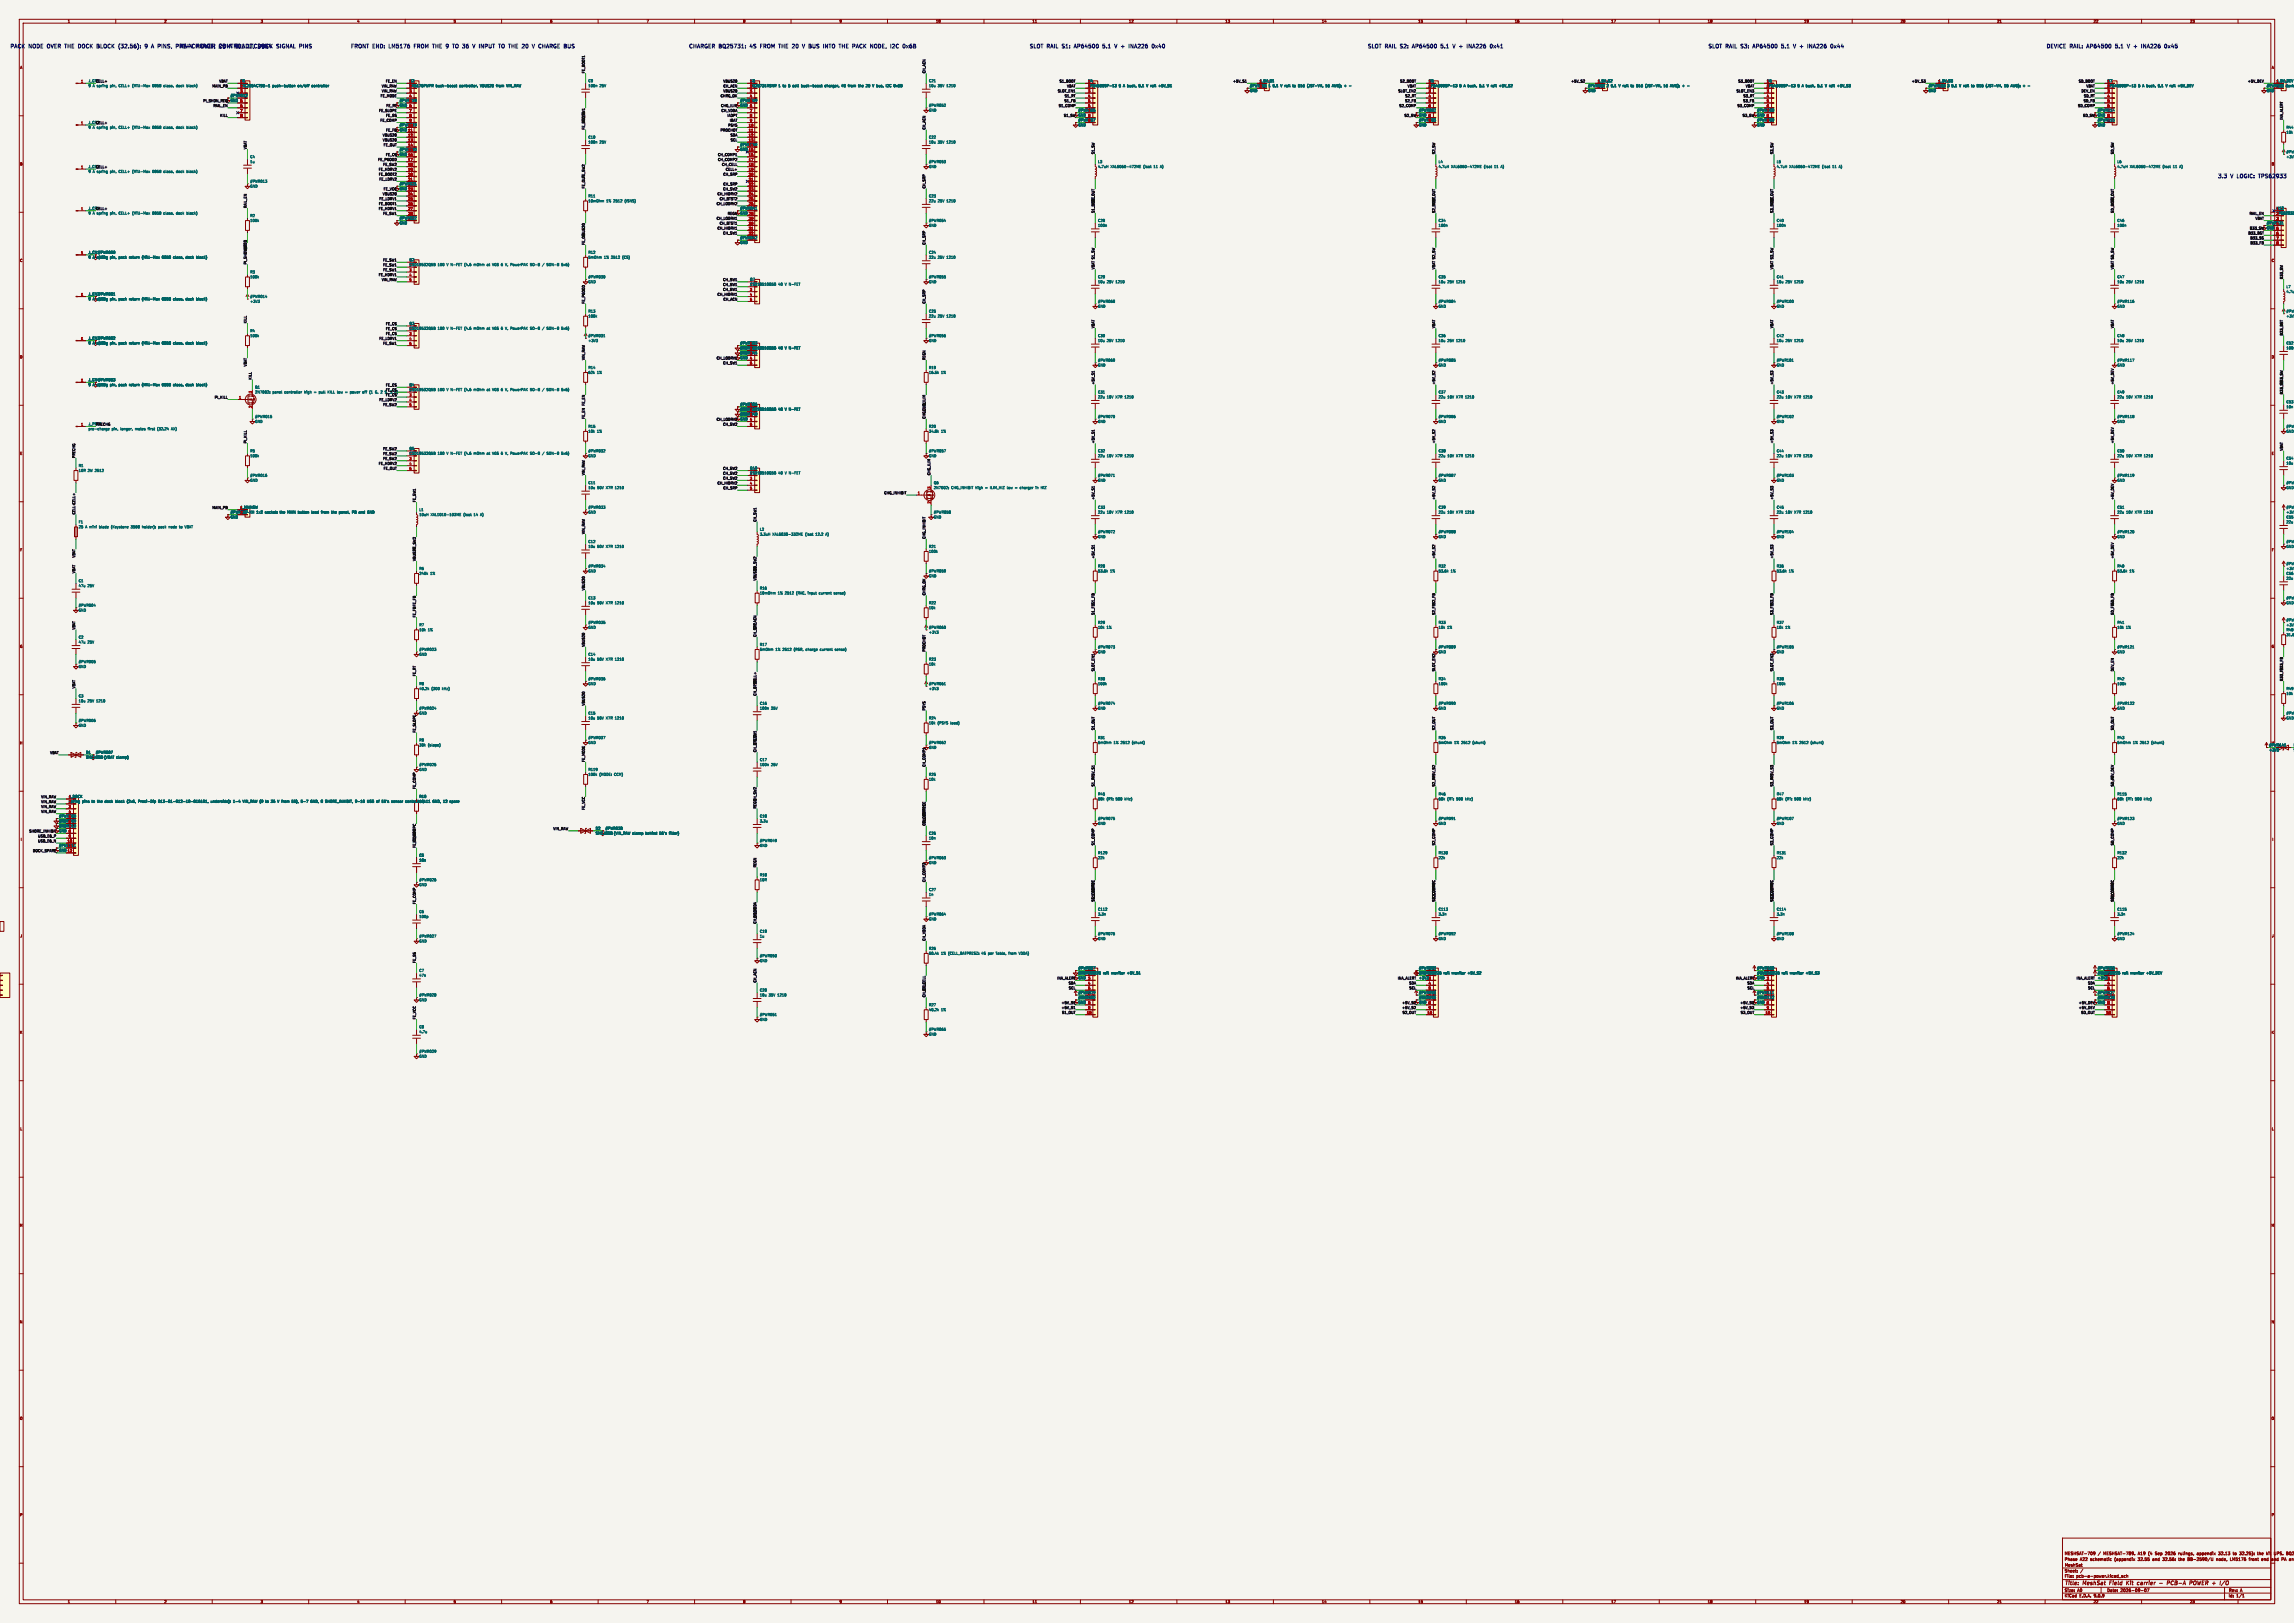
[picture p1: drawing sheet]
<svg xmlns="http://www.w3.org/2000/svg" width="1189mm" height="841mm" viewBox="0 0 1189 841" stroke-linecap="round" stroke-linejoin="round" font-family="sans-serif">
<defs><g id="words">
<g font-size="2.8" fill="#0000c2">
<text x="5" y="25">PACK</text>
<text x="15" y="25">NODE</text>
<text x="25" y="25">OVER</text>
<text x="35" y="25">THE</text>
<text x="43" y="25">DOCK</text>
<text x="54" y="25">BLOCK</text>
<text x="66" y="25">(32.56):</text>
<text x="80" y="25">9</text>
<text x="84" y="25">A</text>
<text x="88" y="25">PINS,</text>
<text x="93" y="25">MAINPRE-CHARGE,</text>
<text x="102" y="25">POWER</text>
<text x="115" y="25">CONTROLALTC2954</text>
<text x="122" y="25">25</text>
<text x="132" y="25">BLADE,</text>
<text x="144" y="25">DOCK</text>
<text x="155" y="25">SIGNAL</text>
<text x="182" y="25">FRONT</text>
<text x="193" y="25">END:</text>
<text x="203" y="25">LM5176</text>
<text x="216" y="25">FROM</text>
<text x="227" y="25">THE</text>
<text x="235" y="25">9</text>
<text x="239" y="25">TO</text>
<text x="245" y="25">36</text>
<text x="251" y="25">V</text>
<text x="255" y="25">INPUT</text>
<text x="266" y="25">TO</text>
<text x="272" y="25">THE</text>
<text x="280" y="25">20</text>
<text x="286" y="25">V</text>
<text x="290" y="25">CHARGE BUS</text>
<text x="357" y="25">CHARGER BQ25731:</text>
<text x="390" y="25">4S</text>
<text x="396" y="25">FROM</text>
<text x="406" y="25">THE</text>
<text x="414" y="25">20</text>
<text x="420" y="25">V</text>
<text x="424" y="25">BUS</text>
<text x="433" y="25">INTO</text>
<text x="441" y="25">THE</text>
<text x="449" y="25">PACK</text>
<text x="459" y="25">NODE,</text>
<text x="471" y="25">I2C</text>
<text x="533" y="25">SLOT</text>
<text x="543" y="25">RAIL</text>
<text x="551" y="25">S1:</text>
<text x="559" y="25">AP64500</text>
<text x="574" y="25">5.1</text>
<text x="581" y="25">V</text>
<text x="585" y="25">+</text>
<text x="590" y="25">INA226</text>
<text x="603" y="25">0x40</text>
<text x="709" y="25">SLOT</text>
<text x="718" y="25">RAIL</text>
<text x="727" y="25">S2:</text>
<text x="734" y="25">AP64500</text>
<text x="749" y="25">5.1</text>
<text x="756" y="25">V</text>
<text x="761" y="25">+</text>
<text x="765" y="25">INA226</text>
<text x="778" y="25">0x41</text>
<text x="885" y="25">SLOT</text>
<text x="895" y="25">RAIL</text>
<text x="903" y="25">S3:</text>
<text x="910" y="25">AP64500</text>
<text x="926" y="25">5.1</text>
<text x="933" y="25">V</text>
<text x="937" y="25">+</text>
<text x="942" y="25">INA226</text>
<text x="955" y="25">0x44</text>
<text x="1060" y="25">DEVICE</text>
<text x="1073" y="25">RAIL:</text>
<text x="1083" y="25">AP64500</text>
<text x="1098" y="25">5.1</text>
<text x="1105" y="25">V</text>
<text x="1109" y="25">+</text>
<text x="1114" y="25">INA226</text>
<text x="1127" y="25">0x45</text>
<text x="1149" y="92">3.3</text>
<text x="1156" y="92">V</text>
<text x="1160" y="92">LOGIC:</text>
<text x="1172" y="92">TPS62933</text>
</g>
<g font-size="2.8" fill="#840000">
<text x="1070" y="822">Title:</text>
<text x="1080" y="822">MeshSat</text>
<text x="1094" y="822">Field</text>
<text x="1104" y="822">Kit</text>
<text x="1110" y="822">carrier</text>
<text x="1122" y="822">-</text>
<text x="1127" y="822">PCB-A</text>
<text x="1140" y="822">POWER +</text>
</g>
<g font-size="2.1" fill="#840000">
<text x="1070" y="809">Phase</text>
<text x="1070" y="806">MESHSAT-709</text>
<text x="1078" y="809">A22</text>
<text x="1083" y="809">schematic</text>
<text x="1090" y="806">MESHSAT-789.</text>
<text x="1096" y="809">(appendix</text>
<text x="1108" y="806">A19</text>
<text x="1108" y="809">32.55</text>
<text x="1114" y="806">(4</text>
<text x="1116" y="809">and</text>
<text x="1118" y="806">Sep</text>
<text x="1122" y="809">32.56:</text>
<text x="1123" y="806">2026</text>
<text x="1130" y="806">rulings,</text>
<text x="1130" y="809">the</text>
<text x="1135" y="809">BB-2590/U</text>
<text x="1140" y="806">appendix</text>
<text x="1150" y="809">node,</text>
<text x="1151" y="806">32.13</text>
<text x="1157" y="809">LM5176</text>
<text x="1159" y="806">to</text>
<text x="1162" y="806">32.25):</text>
<text x="1167" y="809">front</text>
<text x="1172" y="806">the</text>
<text x="1174" y="809">end</text>
<text x="1176" y="806">kit</text>
<text x="1179" y="809">and</text>
<text x="1180" y="806">UPS.</text>
<text x="1184" y="809">PA an</text>
<text x="1187" y="806">BQ</text>
<text x="1070" y="815">Sheet:</text>
<text x="1070" y="812">MeshSat</text>
<text x="1070" y="818">File:</text>
<text x="1076" y="818">pcb-a-power.kicad_sch</text>
<text x="1070" y="828">KiCad</text>
<text x="1070" y="825">Size:</text>
<text x="1077" y="825">A0</text>
<text x="1078" y="828">E.D.A.</text>
<text x="1085" y="828">9.0.9</text>
<text x="1092" y="825">Date:</text>
<text x="1099" y="825">2026-09-07</text>
<text x="1155" y="825">Rev:</text>
<text x="1155" y="828">Id:</text>
<text x="1159" y="828">1/1</text>
<text x="1161" y="825">A</text>
</g>
<g font-size="1.8" fill="#840000">
<text x="35" y="12">1</text>
<text x="85" y="12">2</text>
<text x="135" y="12">3</text>
<text x="185" y="12">4</text>
<text x="235" y="12">5</text>
<text x="285" y="12">6</text>
<text x="335" y="12">7</text>
<text x="385" y="12">8</text>
<text x="435" y="12">9</text>
<text x="485" y="12">10</text>
<text x="535" y="12">11</text>
<text x="585" y="12">12</text>
<text x="635" y="12">13</text>
<text x="685" y="12">14</text>
<text x="735" y="12">15</text>
<text x="785" y="12">16</text>
<text x="835" y="12">17</text>
<text x="885" y="12">18</text>
<text x="935" y="12">19</text>
<text x="985" y="12">20</text>
<text x="1035" y="12">21</text>
<text x="1085" y="12">22</text>
<text x="1135" y="12">23</text>
<text x="10" y="36">A</text>
<text x="1177" y="36">A</text>
<text x="10" y="86">B</text>
<text x="1177" y="86">B</text>
<text x="46" y="132">J_CN1#PWR000</text>
<text x="10" y="136">C</text>
<text x="1177" y="136">C</text>
<text x="46" y="153">J_CN2#PWR001</text>
<text x="46" y="176">J_CN3#PWR002</text>
<text x="10" y="186">D</text>
<text x="1177" y="186">D</text>
<text x="46" y="198">J_CN4#PWR003</text>
<text x="10" y="236">E</text>
<text x="1177" y="236">E</text>
<text x="10" y="286">F</text>
<text x="1177" y="286">F</text>
<text x="10" y="336">G</text>
<text x="1177" y="336">G</text>
<text x="10" y="386">H</text>
<text x="1176" y="387">#PWR141</text>
<text x="11" y="436">I</text>
<text x="1178" y="436">I</text>
<text x="10" y="486">J</text>
<text x="1177" y="486">J</text>
<text x="10" y="536">K</text>
<text x="1177" y="536">K</text>
<text x="10" y="586">L</text>
<text x="1177" y="586">L</text>
<text x="10" y="636">M</text>
<text x="1177" y="636">M</text>
<text x="10" y="686">N</text>
<text x="1177" y="686">N</text>
<text x="10" y="736">O</text>
<text x="1177" y="736">O</text>
<text x="10" y="786">P</text>
<text x="1177" y="786">P</text>
<text x="35" y="831">1</text>
<text x="85" y="831">2</text>
<text x="135" y="831">3</text>
<text x="185" y="831">4</text>
<text x="235" y="831">5</text>
<text x="285" y="831">6</text>
<text x="335" y="831">7</text>
<text x="385" y="831">8</text>
<text x="435" y="831">9</text>
<text x="485" y="831">10</text>
<text x="535" y="831">11</text>
<text x="585" y="831">12</text>
<text x="635" y="831">13</text>
<text x="685" y="831">14</text>
<text x="735" y="831">15</text>
<text x="785" y="831">16</text>
<text x="835" y="831">17</text>
<text x="885" y="831">18</text>
<text x="935" y="831">19</text>
<text x="985" y="831">20</text>
<text x="1035" y="831">21</text>
<text x="1085" y="831">22</text>
<text x="1135" y="831">23</text>
</g>
<g font-size="1.8" fill="#0f0f0f">
<text x="303" y="38" transform="rotate(-90 303 38)">FE_BOOT1</text>
<text x="480" y="38" transform="rotate(-90 480 38)">CH_ACN</text>
<text x="50" y="43">CELL+</text>
<text x="110" y="45">MAIN_PB</text>
<text x="113" y="43">VBAT</text>
<text x="198" y="48">VIN_RAW</text>
<text x="198" y="45">VIN_RAW</text>
<text x="200" y="43">FE_EN</text>
<text x="375" y="48">VBUS20</text>
<text x="375" y="43">VBUS20</text>
<text x="375" y="45">CH_ACN</text>
<text x="548" y="48">SLOT_EN1</text>
<text x="549" y="43">S1_BOOT</text>
<text x="553" y="45">VBAT</text>
<text x="639" y="43">+5V_S1</text>
<text x="725" y="48">SLOT_EN2</text>
<text x="726" y="43">S2_BOOT</text>
<text x="729" y="45">VBAT</text>
<text x="814" y="43">+5V_S2</text>
<text x="900" y="48">SLOT_EN3</text>
<text x="901" y="43">S3_BOOT</text>
<text x="905" y="45">VBAT</text>
<text x="991" y="43">+5V_S3</text>
<text x="1077" y="43">SD_BOOT</text>
<text x="1079" y="48">DEV_EN</text>
<text x="1081" y="45">VBAT</text>
<text x="1165" y="43">+5V_DEV</text>
<text x="105" y="53">PI_SHDN_REQ</text>
<text x="197" y="50">FE_MODE</text>
<text x="373" y="50">CHRG_OK</text>
<text x="552" y="53">S1_FB</text>
<text x="552" y="50">S1_RT</text>
<text x="728" y="53">S2_FB</text>
<text x="728" y="50">S2_RT</text>
<text x="903" y="53">S3_FB</text>
<text x="903" y="50">S3_RT</text>
<text x="1080" y="53">SD_FB</text>
<text x="1080" y="50">SD_RT</text>
<text x="110" y="56">RAIL_EN</text>
<text x="196" y="58">FE_SLOPE</text>
<text x="200" y="56">FE_RT</text>
<text x="374" y="56">CHG_ILIM</text>
<text x="374" y="58">CH_VDDA</text>
<text x="549" y="56">S1_COMP</text>
<text x="725" y="56">S2_COMP</text>
<text x="900" y="56">S3_COMP</text>
<text x="1077" y="56">SD_COMP</text>
<text x="50" y="64">CELL+</text>
<text x="114" y="61">KILL</text>
<text x="197" y="63">FE_COMP</text>
<text x="200" y="61">FE_SS</text>
<text x="303" y="63" transform="rotate(-90 303 63)">FE_SW1</text>
<text x="377" y="61">IADPT</text>
<text x="377" y="66">PSYS</text>
<text x="378" y="63">IBAT</text>
<text x="551" y="61">S1_SW</text>
<text x="728" y="61">S2_SW</text>
<text x="903" y="61">S3_SW</text>
<text x="1080" y="61">SD_SW</text>
<text x="1183" y="62" transform="rotate(-90 1183 62)">INA_ALERT</text>
<text x="198" y="71">VBUS20</text>
<text x="200" y="68">FE_FB</text>
<text x="303" y="67" transform="rotate(-90 303 67)">FE_BOOT2</text>
<text x="373" y="68">PROCHOT</text>
<text x="378" y="71">SDA</text>
<text x="480" y="67" transform="rotate(-90 480 67)">CH_ACN</text>
<text x="128" y="77" transform="rotate(-90 128 77)">VBAT</text>
<text x="198" y="73">VBUS20</text>
<text x="199" y="76">FE_OUT</text>
<text x="379" y="73">SCL</text>
<text x="196" y="83">FE_PGOOD</text>
<text x="200" y="81">FE_CS</text>
<text x="372" y="81">CH_COMP1</text>
<text x="372" y="83">CH_COMP2</text>
<text x="567" y="80" transform="rotate(-90 567 80)">S1_SW</text>
<text x="744" y="80" transform="rotate(-90 744 80)">S2_SW</text>
<text x="919" y="80" transform="rotate(-90 919 80)">S3_SW</text>
<text x="1096" y="80" transform="rotate(-90 1096 80)">SD_SW</text>
<text x="50" y="87">CELL+</text>
<text x="196" y="89">FE_HDRV2</text>
<text x="198" y="86">FE_SW2</text>
<text x="374" y="86">CH_CELL</text>
<text x="376" y="89">CELL+</text>
<text x="196" y="91">FE_BOOT2</text>
<text x="196" y="94">FE_LDRV2</text>
<text x="303" y="92" transform="rotate(-90 303 92)">FE_SW2</text>
<text x="375" y="91">CH_SRP</text>
<text x="198" y="101">VBUS20</text>
<text x="199" y="99">FE_VCC</text>
<text x="303" y="98" transform="rotate(-90 303 98)">FE_OUT</text>
<text x="372" y="101">CH_HIDRV2</text>
<text x="375" y="99">CH_SW2</text>
<text x="375" y="96">CH_SRP</text>
<text x="480" y="98" transform="rotate(-90 480 98)">CH_SRP</text>
<text x="128" y="108" transform="rotate(-90 128 108)">RAIL_EN</text>
<text x="196" y="106">FE_BOOT1</text>
<text x="196" y="104">FE_LDRV1</text>
<text x="371" y="106">CH_LODRV2</text>
<text x="373" y="104">CH_BTST2</text>
<text x="567" y="105" transform="rotate(-90 567 105)">S1_OUT</text>
<text x="744" y="105" transform="rotate(-90 744 105)">S2_OUT</text>
<text x="919" y="105" transform="rotate(-90 919 105)">S3_OUT</text>
<text x="1096" y="105" transform="rotate(-90 1096 105)">SD_OUT</text>
<text x="50" y="109">CELL+</text>
<text x="196" y="109">FE_HDRV1</text>
<text x="198" y="111">FE_SW1</text>
<text x="371" y="114">CH_LODRV1</text>
<text x="377" y="111">REGN</text>
<text x="567" y="110" transform="rotate(-90 567 110)">S1_BOOT</text>
<text x="744" y="110" transform="rotate(-90 744 110)">S2_BOOT</text>
<text x="919" y="110" transform="rotate(-90 919 110)">S3_BOOT</text>
<text x="1096" y="110" transform="rotate(-90 1096 110)">SD_BOOT</text>
<text x="1166" y="111">RAIL_EN</text>
<text x="1169" y="114">VBAT</text>
<text x="372" y="119">CH_HIDRV1</text>
<text x="373" y="116">CH_BTST1</text>
<text x="1166" y="119">B33_SW</text>
<text x="303" y="123" transform="rotate(-90 303 123)">VBUS20</text>
<text x="375" y="122">CH_SW1</text>
<text x="1165" y="122">B33_BST</text>
<text x="1166" y="124">B33_SS</text>
<text x="128" y="130" transform="rotate(-90 128 130)">VBAT</text>
<text x="303" y="127" transform="rotate(-90 303 127)">FE_CS</text>
<text x="480" y="127" transform="rotate(-90 480 127)">CH_SRP</text>
<text x="1166" y="127">B33_FB</text>
<text x="128" y="137" transform="rotate(-90 128 137)">PI_SHDN_REQ</text>
<text x="198" y="136">FE_SW1</text>
<text x="196" y="143">FE_HDRV1</text>
<text x="198" y="138">FE_SW1</text>
<text x="198" y="141">FE_SW1</text>
<text x="567" y="140" transform="rotate(-90 567 140)">VBAT S1_SW</text>
<text x="744" y="140" transform="rotate(-90 744 140)">VBAT S2_SW</text>
<text x="919" y="140" transform="rotate(-90 919 140)">VBAT S3_SW</text>
<text x="1096" y="140" transform="rotate(-90 1096 140)">VBAT SD_SW</text>
<text x="198" y="146">VIN_RAW</text>
<text x="375" y="146">CH_SW1</text>
<text x="375" y="148">CH_SW1</text>
<text x="1183" y="145" transform="rotate(-90 1183 145)">B33_SW</text>
<text x="372" y="153">CH_HIDRV1</text>
<text x="375" y="151">CH_SW1</text>
<text x="375" y="156">CH_ACN</text>
<text x="303" y="157" transform="rotate(-90 303 157)">FE_PGOOD</text>
<text x="480" y="157" transform="rotate(-90 480 157)">CH_SRP</text>
<text x="128" y="168" transform="rotate(-90 128 168)">KILL</text>
<text x="200" y="169">FE_CS</text>
<text x="200" y="171">FE_CS</text>
<text x="200" y="174">FE_CS</text>
<text x="567" y="170" transform="rotate(-90 567 170)">VBAT</text>
<text x="744" y="170" transform="rotate(-90 744 170)">VBAT</text>
<text x="919" y="170" transform="rotate(-90 919 170)">VBAT</text>
<text x="1096" y="170" transform="rotate(-90 1096 170)">VBAT</text>
<text x="1183" y="174" transform="rotate(-90 1183 174)">B33_BST</text>
<text x="196" y="176">FE_LDRV1</text>
<text x="198" y="179">FE_SW1</text>
<text x="128" y="190" transform="rotate(-90 128 190)">VBAT</text>
<text x="303" y="187" transform="rotate(-90 303 187)">VIN_RAW</text>
<text x="371" y="186">CH_LODRV1</text>
<text x="375" y="189">CH_SW1</text>
<text x="480" y="187" transform="rotate(-90 480 187)">REGN</text>
<text x="130" y="197" transform="rotate(-90 130 197)">KILL</text>
<text x="200" y="203">FE_CS</text>
<text x="200" y="200">FE_CS</text>
<text x="567" y="199" transform="rotate(-90 567 199)">+5V_S1</text>
<text x="744" y="199" transform="rotate(-90 744 199)">+5V_S2</text>
<text x="919" y="199" transform="rotate(-90 919 199)">+5V_S3</text>
<text x="1096" y="199" transform="rotate(-90 1096 199)">+5V_DEV</text>
<text x="1183" y="199" transform="rotate(-90 1183 199)">B33_SW</text>
<text x="111" y="207">PI_KILL</text>
<text x="196" y="208">FE_LDRV2</text>
<text x="197" y="204">G, 2</text>
<text x="200" y="205">FE_CS</text>
<text x="202" y="204">S,</text>
<text x="205" y="204">3</text>
<text x="1183" y="204" transform="rotate(-90 1183 204)">B33_SS</text>
<text x="198" y="210">FE_SW2</text>
<text x="480" y="213" transform="rotate(-90 480 213)">CHG_ILIM</text>
<text x="46" y="221">J_PRE1</text>
<text x="50" y="221">PRECHG</text>
<text x="303" y="217" transform="rotate(-90 303 217)">FE_EN FE_EN</text>
<text x="371" y="218">CH_LODRV2</text>
<text x="375" y="221">CH_SW2</text>
<text x="480" y="217" transform="rotate(-90 480 217)">CHG_ILIM</text>
<text x="128" y="230" transform="rotate(-90 128 230)">PI_KILL</text>
<text x="198" y="233">FE_SW2</text>
<text x="567" y="230" transform="rotate(-90 567 230)">+5V_S1</text>
<text x="744" y="230" transform="rotate(-90 744 230)">+5V_S2</text>
<text x="919" y="230" transform="rotate(-90 919 230)">+5V_S3</text>
<text x="1096" y="230" transform="rotate(-90 1096 230)">+5V_DEV</text>
<text x="1183" y="234" transform="rotate(-90 1183 234)">VBAT</text>
<text x="39" y="237" transform="rotate(-90 39 237)">PRECHG</text>
<text x="198" y="238">FE_SW2</text>
<text x="198" y="236">FE_SW2</text>
<text x="196" y="241">FE_HDRV2</text>
<text x="199" y="243">FE_OUT</text>
<text x="375" y="243">CH_SW2</text>
<text x="303" y="246" transform="rotate(-90 303 246)">VIN_RAW</text>
<text x="372" y="251">CH_HIDRV2</text>
<text x="375" y="246">CH_SW2</text>
<text x="375" y="249">CH_SW2</text>
<text x="482" y="246" transform="rotate(-90 482 246)">CHG_ILIM</text>
<text x="375" y="254">CH_SRP</text>
<text x="458" y="256">CHG_INHIBIT</text>
<text x="110" y="264">MAIN_PB</text>
<text x="216" y="260" transform="rotate(-90 216 260)">FE_SW1</text>
<text x="567" y="259" transform="rotate(-90 567 259)">+5V_S1</text>
<text x="744" y="259" transform="rotate(-90 744 259)">+5V_S2</text>
<text x="919" y="259" transform="rotate(-90 919 259)">+5V_S3</text>
<text x="1096" y="259" transform="rotate(-90 1096 259)">+5V_DEV</text>
<text x="39" y="267" transform="rotate(-90 39 267)">CELL+CELL+</text>
<text x="392" y="271" transform="rotate(-90 392 271)">CH_SW1</text>
<text x="303" y="277" transform="rotate(-90 303 277)">VIN_RAW</text>
<text x="480" y="279" transform="rotate(-90 480 279)">CHG_INHIBIT</text>
<text x="216" y="285" transform="rotate(-90 216 285)">FE_SW2</text>
<text x="39" y="289" transform="rotate(-90 39 289)">VBAT</text>
<text x="216" y="291" transform="rotate(-90 216 291)">VBUS20</text>
<text x="567" y="290" transform="rotate(-90 567 290)">+5V_S1</text>
<text x="744" y="290" transform="rotate(-90 744 290)">+5V_S2</text>
<text x="919" y="290" transform="rotate(-90 919 290)">+5V_S3</text>
<text x="1096" y="290" transform="rotate(-90 1096 290)">+5V_DEV</text>
<text x="39" y="297" transform="rotate(-90 39 297)">VBAT</text>
<text x="392" y="296" transform="rotate(-90 392 296)">CH_SW2</text>
<text x="392" y="301" transform="rotate(-90 392 301)">VBUS20</text>
<text x="303" y="306" transform="rotate(-90 303 306)">VBUS20</text>
<text x="480" y="309" transform="rotate(-90 480 309)">CHRG_OK</text>
<text x="1096" y="313" transform="rotate(-90 1096 313)">SD_FB</text>
<text x="216" y="320" transform="rotate(-90 216 320)">FE_FBFE_FB</text>
<text x="567" y="319" transform="rotate(-90 567 319)">S1_FBS1_FB</text>
<text x="744" y="319" transform="rotate(-90 744 319)">S2_FBS2_FB</text>
<text x="919" y="319" transform="rotate(-90 919 319)">S3_FBS3_FB</text>
<text x="39" y="326" transform="rotate(-90 39 326)">VBAT</text>
<text x="392" y="326" transform="rotate(-90 392 326)">CH_ACN</text>
<text x="303" y="335" transform="rotate(-90 303 335)">VBUS20</text>
<text x="392" y="330" transform="rotate(-90 392 330)">CH_SRP</text>
<text x="480" y="338" transform="rotate(-90 480 338)">PROCHOT</text>
<text x="567" y="348" transform="rotate(-90 567 348)">SLOT_EN1</text>
<text x="744" y="348" transform="rotate(-90 744 348)">SLOT_EN2</text>
<text x="919" y="348" transform="rotate(-90 919 348)">SLOT_EN3</text>
<text x="1096" y="348" transform="rotate(-90 1096 348)">DEV_EN</text>
<text x="1183" y="348" transform="rotate(-90 1183 348)">B33_FB</text>
<text x="216" y="351" transform="rotate(-90 216 351)">FE_RT</text>
<text x="39" y="357" transform="rotate(-90 39 357)">VBAT</text>
<text x="392" y="354" transform="rotate(-90 392 354)">CELL+</text>
<text x="303" y="366" transform="rotate(-90 303 366)">VBUS20</text>
<text x="392" y="361" transform="rotate(-90 392 361)">CH_BTST1</text>
<text x="480" y="368" transform="rotate(-90 480 368)">PSYS</text>
<text x="216" y="380" transform="rotate(-90 216 380)">FE_SLOPE</text>
<text x="567" y="378" transform="rotate(-90 567 378)">S1_OUT</text>
<text x="744" y="378" transform="rotate(-90 744 378)">S2_OUT</text>
<text x="919" y="378" transform="rotate(-90 919 378)">S3_OUT</text>
<text x="1096" y="378" transform="rotate(-90 1096 378)">SD_OUT</text>
<text x="392" y="390" transform="rotate(-90 392 390)">CH_BTST2</text>
<text x="392" y="386" transform="rotate(-90 392 386)">CH_SW1</text>
<text x="26" y="391">VBAT</text>
<text x="303" y="395" transform="rotate(-90 303 395)">FE_MODE</text>
<text x="480" y="398" transform="rotate(-90 480 398)">CH_COMP1</text>
<text x="567" y="408" transform="rotate(-90 567 408)">S1_RT</text>
<text x="567" y="404" transform="rotate(-90 567 404)">+5V_S1</text>
<text x="744" y="408" transform="rotate(-90 744 408)">S2_RT</text>
<text x="744" y="404" transform="rotate(-90 744 404)">+5V_S2</text>
<text x="919" y="408" transform="rotate(-90 919 408)">S3_RT</text>
<text x="919" y="404" transform="rotate(-90 919 404)">+5V_S3</text>
<text x="1096" y="408" transform="rotate(-90 1096 408)">SD_RT</text>
<text x="1096" y="405" transform="rotate(-90 1096 405)">+5V_DEV</text>
<text x="21" y="414">VIN_RAW</text>
<text x="216" y="409" transform="rotate(-90 216 409)">FE_COMP</text>
<text x="21" y="416">VIN_RAW</text>
<text x="21" y="419">VIN_RAW</text>
<text x="303" y="420" transform="rotate(-90 303 420)">FE_VCC</text>
<text x="392" y="419" transform="rotate(-90 392 419)">REGN</text>
<text x="392" y="415" transform="rotate(-90 392 415)">CH_SW2</text>
<text x="21" y="421">VIN_RAW</text>
<text x="15" y="431">SHORE_INHIBIT</text>
<text x="287" y="430">VIN_RAW</text>
<text x="480" y="428" transform="rotate(-90 480 428)">CH_COMP1C</text>
<text x="480" y="427" transform="rotate(-90 480 427)">CH_COMP1C</text>
<text x="20" y="437">USB_E6_N</text>
<text x="20" y="434">USB_E6_P</text>
<text x="17" y="442">DOCK_SPARE</text>
<text x="216" y="439" transform="rotate(-90 216 439)">FE_COMPC</text>
<text x="567" y="438" transform="rotate(-90 567 438)">S1_COMP</text>
<text x="744" y="438" transform="rotate(-90 744 438)">S2_COMP</text>
<text x="919" y="438" transform="rotate(-90 919 438)">S3_COMP</text>
<text x="1096" y="438" transform="rotate(-90 1096 438)">SD_COMP</text>
<text x="392" y="450" transform="rotate(-90 392 450)">REGN</text>
<text x="480" y="457" transform="rotate(-90 480 457)">CH_COMP2</text>
<text x="567" y="467" transform="rotate(-90 567 467)">S1_COMPC</text>
<text x="744" y="467" transform="rotate(-90 744 467)">S2_COMPC</text>
<text x="919" y="467" transform="rotate(-90 919 467)">S3_COMPC</text>
<text x="919" y="466" transform="rotate(-90 919 466)">S3_COMPC</text>
<text x="1096" y="467" transform="rotate(-90 1096 467)">SD_COMPC</text>
<text x="1096" y="466" transform="rotate(-90 1096 466)">SD_COMPC</text>
<text x="216" y="469" transform="rotate(-90 216 469)">FE_COMP</text>
<text x="392" y="479" transform="rotate(-90 392 479)">CH_VDDA</text>
<text x="480" y="488" transform="rotate(-90 480 488)">CH_VDDA</text>
<text x="216" y="499" transform="rotate(-90 216 499)">FE_SS</text>
<text x="392" y="509" transform="rotate(-90 392 509)">CH_ACN</text>
<text x="548" y="508">INA_ALERT</text>
<text x="724" y="508">INA_ALERT</text>
<text x="900" y="508">INA_ALERT</text>
<text x="1076" y="508">INA_ALERT</text>
<text x="480" y="514" transform="rotate(-90 480 514)">CH_CELL</text>
<text x="554" y="510">SDA</text>
<text x="554" y="513">SCL</text>
<text x="730" y="510">SDA</text>
<text x="730" y="513">SCL</text>
<text x="906" y="510">SDA</text>
<text x="906" y="513">SCL</text>
<text x="1082" y="510">SDA</text>
<text x="1082" y="513">SCL</text>
<text x="550" y="520">+5V_S1</text>
<text x="727" y="520">+5V_S2</text>
<text x="902" y="520">+5V_S3</text>
<text x="1077" y="520">+5V_DEV</text>
<text x="550" y="523">+5V_S1</text>
<text x="550" y="525">S1_OUT</text>
<text x="727" y="523">+5V_S2</text>
<text x="727" y="525">S2_OUT</text>
<text x="902" y="523">+5V_S3</text>
<text x="902" y="525">S3_OUT</text>
<text x="1077" y="523">+5V_DEV</text>
<text x="1079" y="525">SD_OUT</text>
<text x="216" y="528" transform="rotate(-90 216 528)">FE_VCC</text>
</g>
<g font-size="1.8" fill="#a90000">
<text x="42" y="43">1</text>
<text x="124" y="43">1</text>
<text x="124" y="45">2</text>
<text x="212" y="43">1</text>
<text x="212" y="45">2</text>
<text x="389" y="43">1</text>
<text x="389" y="45">2</text>
<text x="564" y="43">1</text>
<text x="564" y="45">2</text>
<text x="653" y="43">1</text>
<text x="653" y="45">2</text>
<text x="740" y="43">1</text>
<text x="740" y="45">2</text>
<text x="828" y="43">1</text>
<text x="916" y="43">1</text>
<text x="916" y="45">2</text>
<text x="1004" y="43">1</text>
<text x="1092" y="43">1</text>
<text x="1092" y="45">2</text>
<text x="1180" y="43">1</text>
<text x="124" y="48">3</text>
<text x="212" y="48">3</text>
<text x="212" y="51">4</text>
<text x="212" y="53">5</text>
<text x="389" y="48">3</text>
<text x="389" y="51">4</text>
<text x="389" y="53">5</text>
<text x="564" y="48">3</text>
<text x="564" y="51">4</text>
<text x="564" y="53">5</text>
<text x="740" y="48">3</text>
<text x="740" y="51">4</text>
<text x="740" y="53">5</text>
<text x="916" y="48">3</text>
<text x="916" y="51">4</text>
<text x="916" y="53">5</text>
<text x="1092" y="48">3</text>
<text x="1092" y="51">4</text>
<text x="1092" y="53">5</text>
<text x="124" y="56">6</text>
<text x="124" y="58">7</text>
<text x="207" y="55">GND 6</text>
<text x="212" y="58">7</text>
<text x="384" y="55">GND 6</text>
<text x="389" y="58">7</text>
<text x="564" y="56">6</text>
<text x="564" y="58">7</text>
<text x="740" y="56">6</text>
<text x="916" y="56">6</text>
<text x="916" y="58">7</text>
<text x="1092" y="56">6</text>
<text x="42" y="65">1</text>
<text x="124" y="61">8</text>
<text x="211" y="66">10</text>
<text x="212" y="61">8</text>
<text x="212" y="63">9</text>
<text x="388" y="66">10</text>
<text x="389" y="61">8</text>
<text x="389" y="63">9</text>
<text x="559" y="61">GND 8</text>
<text x="564" y="63">9</text>
<text x="740" y="63">9</text>
<text x="911" y="61">GND 8</text>
<text x="916" y="63">9</text>
<text x="207" y="68">GND 11</text>
<text x="211" y="71">12</text>
<text x="388" y="68">11</text>
<text x="388" y="71">12</text>
<text x="211" y="73">13</text>
<text x="211" y="76">14</text>
<text x="388" y="73">13</text>
<text x="388" y="76">14</text>
<text x="207" y="81">GND 16</text>
<text x="211" y="78">15</text>
<text x="211" y="84">17</text>
<text x="384" y="78">GND 15</text>
<text x="388" y="81">16</text>
<text x="388" y="84">17</text>
<text x="42" y="87">1</text>
<text x="211" y="86">18</text>
<text x="211" y="89">19</text>
<text x="388" y="86">18</text>
<text x="388" y="89">19</text>
<text x="211" y="91">20</text>
<text x="211" y="94">21</text>
<text x="388" y="91">20</text>
<text x="388" y="94">21</text>
<text x="211" y="101">24</text>
<text x="388" y="96">22</text>
<text x="388" y="99">23</text>
<text x="388" y="101">24</text>
<text x="211" y="104">25</text>
<text x="211" y="106">26</text>
<text x="388" y="104">25</text>
<text x="388" y="106">26</text>
<text x="42" y="109">1</text>
<text x="211" y="109">27</text>
<text x="211" y="112">28</text>
<text x="1180" y="109">1</text>
<text x="1180" y="112">2</text>
<text x="388" y="114">29</text>
<text x="388" y="117">30</text>
<text x="388" y="119">31</text>
<text x="1180" y="114">3</text>
<text x="1180" y="117">4</text>
<text x="1180" y="119">5</text>
<text x="388" y="122">32</text>
<text x="1180" y="122">6</text>
<text x="1180" y="124">7</text>
<text x="42" y="132">1</text>
<text x="1180" y="127">8</text>
<text x="212" y="141">3</text>
<text x="212" y="143">4</text>
<text x="212" y="146">5</text>
<text x="42" y="153">1</text>
<text x="389" y="151">3</text>
<text x="389" y="153">4</text>
<text x="389" y="156">5</text>
<text x="212" y="174">3</text>
<text x="42" y="176">1</text>
<text x="212" y="176">4</text>
<text x="212" y="179">5</text>
<text x="389" y="179">1</text>
<text x="384" y="181">GND 2</text>
<text x="384" y="184">GND 3</text>
<text x="384" y="186">GND 4</text>
<text x="389" y="189">5</text>
<text x="42" y="198">1</text>
<text x="131" y="204" transform="rotate(-90 131 204)">3</text>
<text x="124" y="207">1</text>
<text x="212" y="205">3</text>
<text x="212" y="208">4</text>
<text x="131" y="212" transform="rotate(-90 131 212)">2</text>
<text x="212" y="211">5</text>
<text x="384" y="213">GND 2</text>
<text x="384" y="215">GND 3</text>
<text x="389" y="211">1</text>
<text x="42" y="221">1</text>
<text x="384" y="218">GND 4</text>
<text x="389" y="221">5</text>
<text x="212" y="239">3</text>
<text x="212" y="241">4</text>
<text x="212" y="244">5</text>
<text x="389" y="249">3</text>
<text x="389" y="251">4</text>
<text x="389" y="254">5</text>
<text x="476" y="256">1</text>
<text x="482" y="253" transform="rotate(-90 482 253)">3</text>
<text x="124" y="264">1</text>
<text x="482" y="261" transform="rotate(-90 482 261)">2</text>
<text x="124" y="266">2</text>
<text x="35" y="414">1</text>
<text x="35" y="416">2</text>
<text x="35" y="419">3</text>
<text x="35" y="421">4</text>
<text x="35" y="424">5</text>
<text x="30" y="431">GND 8</text>
<text x="30" y="429">GND 7</text>
<text x="30" y="426">GND 6</text>
<text x="35" y="437">10</text>
<text x="35" y="434">9</text>
<text x="30" y="439">#PWR011</text>
<text x="30" y="442">GND 12</text>
<text x="35" y="439">11</text>
<text x="564" y="510">4</text>
<text x="564" y="513">5</text>
<text x="740" y="510">4</text>
<text x="740" y="513">5</text>
<text x="916" y="510">4</text>
<text x="916" y="513">5</text>
<text x="1092" y="510">4</text>
<text x="1092" y="513">5</text>
<text x="563" y="526">10</text>
<text x="564" y="523">9</text>
<text x="740" y="526">10</text>
<text x="740" y="523">9</text>
<text x="915" y="526">10</text>
<text x="916" y="523">9</text>
<text x="1092" y="526">10</text>
<text x="1092" y="523">9</text>
</g>
<g font-size="1.8" fill="#006464">
<text x="46" y="43">J_CP1</text>
<text x="46" y="45">9</text>
<text x="48" y="45">A spring</text>
<text x="57" y="45">pin,</text>
<text x="62" y="45">CELL+</text>
<text x="69" y="45">(Mill-Max</text>
<text x="80" y="45">0858</text>
<text x="86" y="45">class,</text>
<text x="93" y="45">dock</text>
<text x="98" y="45">block)</text>
<text x="124" y="45">LTC2954CTS8-1</text>
<text x="124" y="43">U1</text>
<text x="141" y="45">push-button</text>
<text x="154" y="45">on/off</text>
<text x="162" y="45">controller</text>
<text x="212" y="43">U2</text>
<text x="212" y="45">LM5176PWPR</text>
<text x="226" y="45">buck-boost</text>
<text x="238" y="45">controller,</text>
<text x="249" y="45">VBUS20</text>
<text x="258" y="45">from</text>
<text x="263" y="45">VIN_RAW</text>
<text x="305" y="43">C9</text>
<text x="305" y="45">100n</text>
<text x="311" y="45">25V</text>
<text x="389" y="43">U3</text>
<text x="389" y="45">BQ25731RSNR</text>
<text x="404" y="45">1</text>
<text x="406" y="45">to</text>
<text x="409" y="45">5</text>
<text x="411" y="45">cell</text>
<text x="416" y="45">buck-boost</text>
<text x="428" y="45">charger,</text>
<text x="437" y="45">4S</text>
<text x="441" y="45">from</text>
<text x="446" y="45">the</text>
<text x="451" y="45">20</text>
<text x="454" y="45">V bus,</text>
<text x="462" y="45">I2C</text>
<text x="466" y="45">0x6B</text>
<text x="481" y="43">C21</text>
<text x="481" y="45">10u</text>
<text x="486" y="45">35V</text>
<text x="491" y="45">1210</text>
<text x="564" y="45">AP64500SP-13</text>
<text x="564" y="43">U4</text>
<text x="580" y="45">5</text>
<text x="582" y="45">A buck,</text>
<text x="591" y="45">5.1</text>
<text x="595" y="45">V rail</text>
<text x="602" y="45">+5V_S1</text>
<text x="648" y="45">#PWR081</text>
<text x="648" y="48">GND</text>
<text x="653" y="43">J_5V_S1</text>
<text x="653" y="45">slot</text>
<text x="658" y="45">1</text>
<text x="660" y="45">5.1</text>
<text x="664" y="45">V rail</text>
<text x="671" y="45">to</text>
<text x="674" y="45">B16</text>
<text x="679" y="45">(JST-VH,</text>
<text x="688" y="45">16</text>
<text x="692" y="45">AWG): +</text>
<text x="740" y="45">AP64500SP-13</text>
<text x="740" y="43">U5</text>
<text x="756" y="45">5</text>
<text x="759" y="45">A buck,</text>
<text x="767" y="45">5.1</text>
<text x="771" y="45">V rail</text>
<text x="778" y="45">+5V_S2</text>
<text x="823" y="45">#PWR097</text>
<text x="823" y="48">GND</text>
<text x="828" y="45">2</text>
<text x="828" y="43">J_5V_S2</text>
<text x="828" y="45">slot</text>
<text x="833" y="45">2</text>
<text x="835" y="45">5.1</text>
<text x="839" y="45">V rail</text>
<text x="846" y="45">to</text>
<text x="849" y="45">B16</text>
<text x="854" y="45">(JST-VH,</text>
<text x="864" y="45">16</text>
<text x="867" y="45">AWG): +</text>
<text x="916" y="45">AP64500SP-13</text>
<text x="916" y="43">U6</text>
<text x="932" y="45">5</text>
<text x="934" y="45">A buck,</text>
<text x="943" y="45">5.1</text>
<text x="947" y="45">V rail</text>
<text x="953" y="45">+5V_S3</text>
<text x="999" y="45">#PWR113</text>
<text x="999" y="48">GND</text>
<text x="1004" y="45">2</text>
<text x="1005" y="43">J_5V_S3</text>
<text x="1005" y="45">slot</text>
<text x="1009" y="45">3</text>
<text x="1012" y="45">5.1</text>
<text x="1016" y="45">V rail</text>
<text x="1023" y="45">to</text>
<text x="1026" y="45">B16</text>
<text x="1030" y="45">(JST-VH,</text>
<text x="1040" y="45">16</text>
<text x="1044" y="45">AWG): +</text>
<text x="1092" y="45">AP64500SP-13</text>
<text x="1092" y="43">U7</text>
<text x="1108" y="45">5</text>
<text x="1111" y="45">A buck,</text>
<text x="1119" y="45">5.1</text>
<text x="1123" y="45">V rail</text>
<text x="1130" y="45">+5V_DEV</text>
<text x="1175" y="45">#PWR129</text>
<text x="1175" y="48">GND</text>
<text x="1180" y="45">2</text>
<text x="1180" y="43">J_5V_DEV</text>
<text x="1180" y="45">USB</text>
<text x="1185" y="45">device</text>
<text x="119" y="50">#PWR012</text>
<text x="119" y="53">GND 5</text>
<text x="124" y="51">4</text>
<text x="207" y="53">#PWR018</text>
<text x="384" y="53">#PWR039</text>
<text x="481" y="55">#PWR052</text>
<text x="481" y="58">GND</text>
<text x="559" y="58">#PWR066</text>
<text x="735" y="58">#PWR082</text>
<text x="740" y="58">7</text>
<text x="911" y="58">#PWR098</text>
<text x="1087" y="58">#PWR114</text>
<text x="1092" y="58">7</text>
<text x="46" y="64">J_CP2</text>
<text x="207" y="66">#PWR019</text>
<text x="559" y="63">#PWR067</text>
<text x="559" y="66">GND</text>
<text x="735" y="61">GND 8</text>
<text x="735" y="63">#PWR083</text>
<text x="735" y="66">GND</text>
<text x="911" y="63">#PWR099</text>
<text x="911" y="66">GND</text>
<text x="1087" y="63">#PWR115</text>
<text x="1087" y="66">GND</text>
<text x="1087" y="61">GND 8</text>
<text x="1092" y="63">9</text>
<text x="46" y="67">9</text>
<text x="48" y="67">A spring</text>
<text x="57" y="67">pin,</text>
<text x="62" y="67">CELL+</text>
<text x="69" y="67">(Mill-Max</text>
<text x="80" y="67">0858</text>
<text x="86" y="67">class,</text>
<text x="93" y="67">dock</text>
<text x="98" y="67">block)</text>
<text x="305" y="72">C10</text>
<text x="481" y="72">C22</text>
<text x="1185" y="69">10k</text>
<text x="1185" y="67">R44</text>
<text x="305" y="75">100n</text>
<text x="311" y="75">25V</text>
<text x="384" y="76">#PWR040</text>
<text x="481" y="75">10u</text>
<text x="486" y="75">35V</text>
<text x="491" y="75">1210</text>
<text x="130" y="82">C4</text>
<text x="207" y="78">#PWR020</text>
<text x="1185" y="80">#PWR</text>
<text x="1185" y="82">+3V3</text>
<text x="46" y="87">J_CP3</text>
<text x="46" y="90">9</text>
<text x="48" y="90">A spring</text>
<text x="57" y="90">pin,</text>
<text x="62" y="90">CELL+</text>
<text x="69" y="90">(Mill-Max</text>
<text x="80" y="90">0858</text>
<text x="86" y="90">class,</text>
<text x="93" y="90">dock</text>
<text x="98" y="90">block)</text>
<text x="130" y="85">1u</text>
<text x="481" y="85">#PWR053</text>
<text x="481" y="87">GND</text>
<text x="569" y="85">L3</text>
<text x="569" y="87">4.7uH</text>
<text x="576" y="87">XAL6060-472ME</text>
<text x="593" y="87">(Isat</text>
<text x="598" y="87">11</text>
<text x="602" y="87">A)</text>
<text x="745" y="85">L4</text>
<text x="745" y="87">4.7uH</text>
<text x="752" y="87">XAL6060-472ME</text>
<text x="769" y="87">(Isat</text>
<text x="775" y="87">11</text>
<text x="778" y="87">A)</text>
<text x="921" y="85">L5</text>
<text x="921" y="87">4.7uH</text>
<text x="927" y="87">XAL6060-472ME</text>
<text x="945" y="87">(Isat</text>
<text x="950" y="87">11</text>
<text x="954" y="87">A)</text>
<text x="1097" y="85">L6</text>
<text x="1097" y="87">4.7uH</text>
<text x="1104" y="87">XAL6060-472ME</text>
<text x="1121" y="87">(Isat</text>
<text x="1127" y="87">11</text>
<text x="1130" y="87">A)</text>
<text x="130" y="95">#PWR013</text>
<text x="130" y="97">GND</text>
<text x="207" y="96">#PWR021</text>
<text x="207" y="99">GND 23</text>
<text x="211" y="96">22</text>
<text x="305" y="105">10mOhm</text>
<text x="305" y="102">R11</text>
<text x="314" y="105">1%</text>
<text x="318" y="105">2512</text>
<text x="324" y="105">(ISNS)</text>
<text x="481" y="102">C23</text>
<text x="481" y="105">22u</text>
<text x="486" y="105">25V</text>
<text x="491" y="105">1210</text>
<text x="46" y="109">J_CP4</text>
<text x="46" y="111">9</text>
<text x="48" y="111">A spring</text>
<text x="57" y="111">pin,</text>
<text x="62" y="111">CELL+</text>
<text x="69" y="111">(Mill-Max</text>
<text x="80" y="111">0858</text>
<text x="86" y="111">class,</text>
<text x="93" y="111">dock</text>
<text x="98" y="111">block)</text>
<text x="130" y="113">R2</text>
<text x="207" y="114">#PWR022</text>
<text x="384" y="109">#PWR041</text>
<text x="384" y="111">GND 28</text>
<text x="388" y="109">27</text>
<text x="1180" y="109">U12</text>
<text x="1180" y="111">TPS62933DR</text>
<text x="130" y="115">100k</text>
<text x="207" y="116">GND</text>
<text x="211" y="114">29</text>
<text x="481" y="115">#PWR054</text>
<text x="481" y="118">GND</text>
<text x="569" y="118">100n</text>
<text x="569" y="115">C28</text>
<text x="745" y="118">100n</text>
<text x="745" y="115">C34</text>
<text x="921" y="118">100n</text>
<text x="921" y="115">C40</text>
<text x="1097" y="118">100n</text>
<text x="1097" y="115">C46</text>
<text x="1175" y="116">#PWR131</text>
<text x="1175" y="119">GND</text>
<text x="384" y="124">#PWR042</text>
<text x="388" y="124">33</text>
<text x="305" y="132">R12</text>
<text x="384" y="127">GND</text>
<text x="481" y="132">C24</text>
<text x="46" y="134">9</text>
<text x="48" y="134">A spring</text>
<text x="51" y="134">GND</text>
<text x="57" y="134">pin,</text>
<text x="62" y="134">pack</text>
<text x="68" y="134">return</text>
<text x="75" y="134">(Mill-Max</text>
<text x="85" y="134">0858</text>
<text x="91" y="134">class,</text>
<text x="98" y="134">dock</text>
<text x="103" y="134">block)</text>
<text x="212" y="136">1</text>
<text x="212" y="135">Q2</text>
<text x="305" y="134">5mOhm</text>
<text x="313" y="134">1%</text>
<text x="317" y="134">2512</text>
<text x="323" y="134">(CS)</text>
<text x="481" y="134">22u</text>
<text x="486" y="134">25V</text>
<text x="491" y="134">1210</text>
<text x="130" y="142">R3</text>
<text x="212" y="138">2</text>
<text x="212" y="138">CSD19532Q5B</text>
<text x="227" y="138">100</text>
<text x="232" y="138">V N-FET</text>
<text x="241" y="138">(4.6</text>
<text x="246" y="138">mOhm</text>
<text x="253" y="138">at</text>
<text x="256" y="138">VGS 6</text>
<text x="263" y="138">V, PowerPAK</text>
<text x="277" y="138">SO-8</text>
<text x="283" y="138">/</text>
<text x="286" y="138">SON-8</text>
<text x="294" y="138">5x6)</text>
<text x="130" y="144">100k</text>
<text x="305" y="144">#PWR030</text>
<text x="305" y="147">GND</text>
<text x="389" y="146">1</text>
<text x="389" y="148">2</text>
<text x="389" y="148">CSD18510Q5B</text>
<text x="389" y="146">Q7</text>
<text x="403" y="148">40</text>
<text x="407" y="148">V N-FET</text>
<text x="481" y="144">#PWR055</text>
<text x="481" y="147">GND</text>
<text x="569" y="144">C29</text>
<text x="569" y="147">10u</text>
<text x="574" y="147">25V</text>
<text x="578" y="147">1210</text>
<text x="745" y="144">C35</text>
<text x="745" y="147">10u</text>
<text x="750" y="147">25V</text>
<text x="755" y="147">1210</text>
<text x="921" y="144">C41</text>
<text x="921" y="147">10u</text>
<text x="925" y="147">25V</text>
<text x="930" y="147">1210</text>
<text x="1097" y="144">C47</text>
<text x="1097" y="147">10u</text>
<text x="1102" y="147">25V</text>
<text x="1107" y="147">1210</text>
<text x="1185" y="149">L7</text>
<text x="46" y="156">9</text>
<text x="48" y="156">A spring</text>
<text x="51" y="156">GND</text>
<text x="57" y="156">pin,</text>
<text x="62" y="156">pack</text>
<text x="68" y="156">return</text>
<text x="75" y="156">(Mill-Max</text>
<text x="85" y="156">0858</text>
<text x="91" y="156">class,</text>
<text x="98" y="156">dock</text>
<text x="103" y="156">block)</text>
<text x="130" y="155">#PWR014</text>
<text x="1185" y="152">4.7uH</text>
<text x="130" y="157">+3V3</text>
<text x="569" y="157">#PWR068</text>
<text x="569" y="160">GND</text>
<text x="745" y="157">#PWR084</text>
<text x="745" y="160">GND</text>
<text x="921" y="157">#PWR100</text>
<text x="921" y="160">GND</text>
<text x="1097" y="157">#PWR116</text>
<text x="1097" y="160">GND</text>
<text x="305" y="162">R13</text>
<text x="305" y="165">100k</text>
<text x="481" y="162">C25</text>
<text x="481" y="165">22u</text>
<text x="486" y="165">25V</text>
<text x="491" y="165">1210</text>
<text x="1185" y="162">#PWR</text>
<text x="1185" y="165">+3V3</text>
<text x="130" y="172">R4</text>
<text x="212" y="169">1</text>
<text x="212" y="171">2</text>
<text x="212" y="169">Q3</text>
<text x="212" y="171">CSD19532Q5B</text>
<text x="227" y="171">100</text>
<text x="232" y="171">V N-FET</text>
<text x="241" y="171">(4.6</text>
<text x="246" y="171">mOhm</text>
<text x="253" y="171">at</text>
<text x="256" y="171">VGS 6</text>
<text x="263" y="171">V, PowerPAK</text>
<text x="277" y="171">SO-8</text>
<text x="283" y="171">/</text>
<text x="286" y="171">SON-8</text>
<text x="294" y="171">5x6)</text>
<text x="46" y="179">9</text>
<text x="48" y="179">A spring</text>
<text x="51" y="179">GND</text>
<text x="57" y="179">pin,</text>
<text x="62" y="179">pack</text>
<text x="68" y="179">return</text>
<text x="75" y="179">(Mill-Max</text>
<text x="85" y="179">0858</text>
<text x="91" y="179">class,</text>
<text x="98" y="179">dock</text>
<text x="103" y="179">block)</text>
<text x="130" y="175">100k</text>
<text x="305" y="175">#PWR031</text>
<text x="305" y="177">+3V3</text>
<text x="384" y="179">#PWR043</text>
<text x="389" y="179">Q8</text>
<text x="481" y="175">#PWR056</text>
<text x="481" y="177">GND</text>
<text x="569" y="175">C30</text>
<text x="569" y="177">10u</text>
<text x="574" y="177">25V</text>
<text x="578" y="177">1210</text>
<text x="745" y="175">C36</text>
<text x="745" y="177">10u</text>
<text x="750" y="177">25V</text>
<text x="755" y="177">1210</text>
<text x="921" y="175">C42</text>
<text x="921" y="177">10u</text>
<text x="925" y="177">25V</text>
<text x="930" y="177">1210</text>
<text x="1097" y="175">C48</text>
<text x="1097" y="177">10u</text>
<text x="1102" y="177">25V</text>
<text x="1107" y="177">1210</text>
<text x="1185" y="179">C52</text>
<text x="384" y="184">#PWR045</text>
<text x="384" y="181">#PWR044</text>
<text x="389" y="181">CSD18510Q5B</text>
<text x="403" y="181">40</text>
<text x="407" y="181">V N-FET</text>
<text x="1185" y="181">100n</text>
<text x="305" y="191">R14</text>
<text x="481" y="191">R19</text>
<text x="569" y="188">#PWR069</text>
<text x="569" y="190">GND</text>
<text x="745" y="188">#PWR085</text>
<text x="745" y="190">GND</text>
<text x="921" y="188">#PWR101</text>
<text x="921" y="190">GND</text>
<text x="1097" y="188">#PWR117</text>
<text x="1097" y="190">GND</text>
<text x="305" y="194">62k</text>
<text x="309" y="194">1%</text>
<text x="481" y="194">16.5k</text>
<text x="488" y="194">1%</text>
<text x="46" y="200">9</text>
<text x="48" y="200">A spring</text>
<text x="51" y="200">GND</text>
<text x="57" y="200">pin,</text>
<text x="62" y="200">pack</text>
<text x="68" y="200">return</text>
<text x="75" y="200">(Mill-Max</text>
<text x="85" y="200">0858</text>
<text x="91" y="200">class,</text>
<text x="98" y="200">dock</text>
<text x="103" y="200">block)</text>
<text x="132" y="202">Q1</text>
<text x="212" y="200">1</text>
<text x="212" y="203">2</text>
<text x="212" y="200">Q4</text>
<text x="212" y="203">CSD19532Q5B</text>
<text x="227" y="203">100</text>
<text x="232" y="203">V N-FET</text>
<text x="241" y="203">(4.6</text>
<text x="246" y="203">mOhm</text>
<text x="253" y="203">at</text>
<text x="256" y="203">VGS 6</text>
<text x="263" y="203">V, PowerPAK</text>
<text x="277" y="203">SO-8</text>
<text x="283" y="203">/</text>
<text x="286" y="203">SON-8</text>
<text x="294" y="203">5x6)</text>
<text x="132" y="204">2N7002:</text>
<text x="141" y="204">panel</text>
<text x="148" y="204">controller</text>
<text x="158" y="204">high</text>
<text x="163" y="204">=</text>
<text x="166" y="204">pull</text>
<text x="171" y="204">KILL</text>
<text x="176" y="204">low</text>
<text x="180" y="204">=</text>
<text x="183" y="204">power</text>
<text x="190" y="204">off</text>
<text x="193" y="204">(1</text>
<text x="569" y="204">C31</text>
<text x="569" y="207">22u</text>
<text x="574" y="207">10V</text>
<text x="578" y="207">X7R</text>
<text x="583" y="207">1210</text>
<text x="745" y="204">C37</text>
<text x="745" y="207">22u</text>
<text x="750" y="207">10V</text>
<text x="755" y="207">X7R</text>
<text x="760" y="207">1210</text>
<text x="921" y="204">C43</text>
<text x="921" y="207">22u</text>
<text x="925" y="207">10V</text>
<text x="930" y="207">X7R</text>
<text x="935" y="207">1210</text>
<text x="1097" y="204">C49</text>
<text x="1097" y="207">22u</text>
<text x="1102" y="207">10V</text>
<text x="1107" y="207">X7R</text>
<text x="1112" y="207">1210</text>
<text x="1185" y="209">C53</text>
<text x="384" y="210">#PWR046</text>
<text x="384" y="215">#PWR048</text>
<text x="384" y="213">#PWR047</text>
<text x="389" y="213">CSD18510Q5B</text>
<text x="389" y="210">Q9</text>
<text x="403" y="213">40</text>
<text x="407" y="213">V N-FET</text>
<text x="1185" y="212">10n</text>
<text x="132" y="217">#PWR015</text>
<text x="132" y="219">GND</text>
<text x="305" y="222">R15</text>
<text x="481" y="222">R20</text>
<text x="569" y="217">#PWR070</text>
<text x="569" y="219">GND</text>
<text x="745" y="217">#PWR086</text>
<text x="745" y="219">GND</text>
<text x="921" y="217">#PWR102</text>
<text x="921" y="219">GND</text>
<text x="1097" y="217">#PWR118</text>
<text x="1097" y="219">GND</text>
<text x="1185" y="222">#PWR</text>
<text x="46" y="223">pre-charge</text>
<text x="58" y="223">pin,</text>
<text x="63" y="223">longer,</text>
<text x="70" y="223">mates</text>
<text x="77" y="223">first</text>
<text x="82" y="223">(32.24</text>
<text x="90" y="223">AX)</text>
<text x="305" y="224">10k</text>
<text x="309" y="224">1%</text>
<text x="481" y="224">34.8k</text>
<text x="488" y="224">1%</text>
<text x="1185" y="224">GND</text>
<text x="212" y="233">1</text>
<text x="212" y="233">Q5</text>
<text x="130" y="235">R5</text>
<text x="130" y="237">100k</text>
<text x="212" y="236">2</text>
<text x="212" y="236">CSD19532Q5B</text>
<text x="227" y="236">100</text>
<text x="232" y="236">V N-FET</text>
<text x="241" y="236">(4.6</text>
<text x="246" y="236">mOhm</text>
<text x="253" y="236">at</text>
<text x="256" y="236">VGS 6</text>
<text x="263" y="236">V, PowerPAK</text>
<text x="277" y="236">SO-8</text>
<text x="283" y="236">/</text>
<text x="286" y="236">SON-8</text>
<text x="294" y="236">5x6)</text>
<text x="305" y="235">#PWR032</text>
<text x="305" y="237">GND</text>
<text x="481" y="235">#PWR057</text>
<text x="481" y="237">GND</text>
<text x="569" y="235">C32</text>
<text x="569" y="237">22u</text>
<text x="574" y="237">10V</text>
<text x="578" y="237">X7R</text>
<text x="583" y="237">1210</text>
<text x="745" y="235">C38</text>
<text x="745" y="237">22u</text>
<text x="750" y="237">10V</text>
<text x="755" y="237">X7R</text>
<text x="760" y="237">1210</text>
<text x="921" y="235">C44</text>
<text x="921" y="237">22u</text>
<text x="925" y="237">10V</text>
<text x="930" y="237">X7R</text>
<text x="935" y="237">1210</text>
<text x="1097" y="235">C50</text>
<text x="1097" y="237">22u</text>
<text x="1102" y="237">10V</text>
<text x="1107" y="237">X7R</text>
<text x="1112" y="237">1210</text>
<text x="1185" y="238">C54</text>
<text x="41" y="242">R1</text>
<text x="41" y="245">10R</text>
<text x="46" y="245">2W 2512</text>
<text x="389" y="244">1</text>
<text x="389" y="243">Q10</text>
<text x="389" y="246">CSD18510Q5B</text>
<text x="403" y="246">40</text>
<text x="407" y="246">V N-FET</text>
<text x="1185" y="241">10u</text>
<text x="130" y="247">#PWR016</text>
<text x="130" y="250">GND</text>
<text x="305" y="251">C11</text>
<text x="389" y="246">2</text>
<text x="484" y="251">Q6</text>
<text x="569" y="247">#PWR071</text>
<text x="569" y="250">GND</text>
<text x="745" y="247">#PWR087</text>
<text x="745" y="250">GND</text>
<text x="921" y="247">#PWR103</text>
<text x="921" y="250">GND</text>
<text x="1097" y="247">#PWR119</text>
<text x="1097" y="250">GND</text>
<text x="1185" y="251">#PWR</text>
<text x="305" y="254">10u</text>
<text x="310" y="254">50V</text>
<text x="314" y="254">X7R</text>
<text x="319" y="254">1210</text>
<text x="484" y="254">2N7002:</text>
<text x="493" y="254">CHG_INHIBIT</text>
<text x="506" y="254">high</text>
<text x="511" y="254">=</text>
<text x="514" y="254">ILIM_HIZ</text>
<text x="523" y="254">low</text>
<text x="530" y="254">charger</text>
<text x="538" y="254">in</text>
<text x="541" y="254">HiZ</text>
<text x="1185" y="254">GND</text>
<text x="124" y="264">J_MAINSW</text>
<text x="305" y="264">#PWR033</text>
<text x="569" y="264">C33</text>
<text x="745" y="264">C39</text>
<text x="921" y="264">C45</text>
<text x="1097" y="264">C51</text>
<text x="1185" y="264">#PWR</text>
<text x="119" y="266">#PWR017</text>
<text x="119" y="269">GND</text>
<text x="124" y="266">JST-XH</text>
<text x="133" y="266">1x2</text>
<text x="138" y="266">socket:</text>
<text x="145" y="266">the</text>
<text x="150" y="266">MAIN button</text>
<text x="162" y="266">lead</text>
<text x="168" y="266">from</text>
<text x="173" y="266">the</text>
<text x="177" y="266">panel,</text>
<text x="184" y="266">PB</text>
<text x="188" y="266">and</text>
<text x="193" y="266">GND</text>
<text x="217" y="265">L1</text>
<text x="217" y="268">10uH</text>
<text x="223" y="268">XAL1010-103ME</text>
<text x="240" y="268">(Isat</text>
<text x="246" y="268">14</text>
<text x="250" y="268">A)</text>
<text x="305" y="266">GND</text>
<text x="484" y="266">#PWR058</text>
<text x="484" y="269">GND</text>
<text x="569" y="266">22u</text>
<text x="574" y="266">10V</text>
<text x="578" y="266">X7R</text>
<text x="583" y="266">1210</text>
<text x="745" y="266">22u</text>
<text x="750" y="266">10V</text>
<text x="755" y="266">X7R</text>
<text x="760" y="266">1210</text>
<text x="921" y="266">22u</text>
<text x="925" y="266">10V</text>
<text x="930" y="266">X7R</text>
<text x="935" y="266">1210</text>
<text x="1097" y="266">22u</text>
<text x="1102" y="266">10V</text>
<text x="1107" y="266">X7R</text>
<text x="1112" y="266">1210</text>
<text x="1185" y="266">+3V3</text>
<text x="1185" y="269">C55</text>
<text x="41" y="271">F1</text>
<text x="41" y="274">25</text>
<text x="44" y="274">A mini</text>
<text x="52" y="274">blade</text>
<text x="58" y="274">(Keystone</text>
<text x="69" y="274">3568</text>
<text x="75" y="274">holder):</text>
<text x="83" y="274">pack</text>
<text x="89" y="274">node</text>
<text x="94" y="274">to</text>
<text x="98" y="274">VBAT</text>
<text x="394" y="275">L2</text>
<text x="1185" y="271">22u</text>
<text x="305" y="282">C12</text>
<text x="394" y="278">3.3uH</text>
<text x="400" y="278">XAL6030-332ME</text>
<text x="418" y="278">(Isat</text>
<text x="423" y="278">12.2</text>
<text x="428" y="278">A)</text>
<text x="569" y="276">#PWR072</text>
<text x="569" y="279">GND</text>
<text x="745" y="276">#PWR088</text>
<text x="745" y="279">GND</text>
<text x="921" y="276">#PWR104</text>
<text x="921" y="279">GND</text>
<text x="1097" y="276">#PWR120</text>
<text x="1097" y="279">GND</text>
<text x="1185" y="282">#PWR</text>
<text x="305" y="284">10u</text>
<text x="310" y="284">50V</text>
<text x="314" y="284">X7R</text>
<text x="319" y="284">1210</text>
<text x="481" y="284">R21</text>
<text x="481" y="287">100k</text>
<text x="1185" y="284">GND</text>
<text x="1185" y="293">#PWR</text>
<text x="217" y="296">R6</text>
<text x="217" y="298">240k</text>
<text x="223" y="298">1%</text>
<text x="305" y="294">#PWR034</text>
<text x="305" y="297">GND</text>
<text x="481" y="297">#PWR059</text>
<text x="481" y="299">GND</text>
<text x="569" y="297">53.6k</text>
<text x="569" y="294">R28</text>
<text x="575" y="297">1%</text>
<text x="745" y="297">53.6k</text>
<text x="745" y="294">R32</text>
<text x="752" y="297">1%</text>
<text x="921" y="297">53.6k</text>
<text x="921" y="294">R36</text>
<text x="927" y="297">1%</text>
<text x="1097" y="297">53.6k</text>
<text x="1097" y="294">R40</text>
<text x="1104" y="297">1%</text>
<text x="1185" y="298">C56</text>
<text x="1185" y="296">+3V3</text>
<text x="41" y="302">C1</text>
<text x="41" y="304">47u</text>
<text x="45" y="304">25V</text>
<text x="394" y="306">R16</text>
<text x="1185" y="301">22u</text>
<text x="305" y="311">C13</text>
<text x="394" y="308">10mOhm</text>
<text x="403" y="308">1%</text>
<text x="407" y="308">2512</text>
<text x="413" y="308">(RAC,</text>
<text x="419" y="308">input</text>
<text x="425" y="308">current</text>
<text x="433" y="308">sense)</text>
<text x="1185" y="311">#PWR</text>
<text x="41" y="315">#PWR004</text>
<text x="41" y="317">GND</text>
<text x="305" y="313">10u</text>
<text x="310" y="313">50V</text>
<text x="314" y="313">X7R</text>
<text x="319" y="313">1210</text>
<text x="481" y="316">10k</text>
<text x="481" y="313">R22</text>
<text x="1185" y="313">GND</text>
<text x="305" y="323">#PWR035</text>
<text x="569" y="323">R29</text>
<text x="745" y="323">R33</text>
<text x="921" y="323">R37</text>
<text x="1097" y="323">R41</text>
<text x="1185" y="322">#PWR</text>
<text x="217" y="325">R7</text>
<text x="217" y="327">10k</text>
<text x="222" y="327">1%</text>
<text x="305" y="326">GND</text>
<text x="481" y="326">#PWR060</text>
<text x="481" y="329">+3V3</text>
<text x="569" y="326">10k</text>
<text x="574" y="326">1%</text>
<text x="745" y="326">10k</text>
<text x="750" y="326">1%</text>
<text x="921" y="326">10k</text>
<text x="925" y="326">1%</text>
<text x="1097" y="326">10k</text>
<text x="1102" y="326">1%</text>
<text x="1185" y="330">31.6k</text>
<text x="1185" y="327">R48</text>
<text x="1185" y="325">+3V3</text>
<text x="41" y="331">C2</text>
<text x="41" y="334">47u</text>
<text x="45" y="334">25V</text>
<text x="394" y="335">R17</text>
<text x="217" y="337">#PWR023</text>
<text x="217" y="340">GND</text>
<text x="305" y="340">C14</text>
<text x="394" y="337">5mOhm</text>
<text x="402" y="337">1%</text>
<text x="406" y="337">2512</text>
<text x="412" y="337">(RSR,</text>
<text x="418" y="337">charge</text>
<text x="426" y="337">current</text>
<text x="434" y="337">sense)</text>
<text x="569" y="336">#PWR073</text>
<text x="569" y="339">GND</text>
<text x="745" y="336">#PWR089</text>
<text x="745" y="339">GND</text>
<text x="921" y="336">#PWR105</text>
<text x="921" y="339">GND</text>
<text x="1097" y="336">#PWR121</text>
<text x="1097" y="339">GND</text>
<text x="41" y="344">#PWR005</text>
<text x="41" y="346">GND</text>
<text x="305" y="342">10u</text>
<text x="310" y="342">50V</text>
<text x="314" y="342">X7R</text>
<text x="319" y="342">1210</text>
<text x="481" y="345">10k</text>
<text x="481" y="342">R23</text>
<text x="305" y="353">#PWR036</text>
<text x="569" y="353">R30</text>
<text x="745" y="353">R34</text>
<text x="921" y="353">R38</text>
<text x="1097" y="353">R42</text>
<text x="217" y="355">R8</text>
<text x="217" y="358">40.2k</text>
<text x="224" y="358">(300</text>
<text x="229" y="358">kHz)</text>
<text x="305" y="355">GND</text>
<text x="481" y="355">#PWR061</text>
<text x="481" y="358">+3V3</text>
<text x="569" y="355">100k</text>
<text x="745" y="355">100k</text>
<text x="921" y="355">100k</text>
<text x="1097" y="355">100k</text>
<text x="1185" y="358">R49</text>
<text x="41" y="362">C3</text>
<text x="41" y="364">10u</text>
<text x="45" y="364">25V</text>
<text x="50" y="364">1210</text>
<text x="394" y="365">C16</text>
<text x="569" y="365">#PWR074</text>
<text x="745" y="365">#PWR090</text>
<text x="921" y="365">#PWR106</text>
<text x="1097" y="365">#PWR122</text>
<text x="1185" y="360">10k</text>
<text x="217" y="368">#PWR024</text>
<text x="217" y="370">GND</text>
<text x="305" y="370">C15</text>
<text x="394" y="368">100n</text>
<text x="400" y="368">25V</text>
<text x="569" y="368">GND</text>
<text x="745" y="368">GND</text>
<text x="921" y="368">GND</text>
<text x="1097" y="368">GND</text>
<text x="1185" y="370">#PWR</text>
<text x="41" y="374">#PWR006</text>
<text x="41" y="377">GND</text>
<text x="305" y="373">10u</text>
<text x="310" y="373">50V</text>
<text x="314" y="373">X7R</text>
<text x="319" y="373">1210</text>
<text x="481" y="376">10k</text>
<text x="481" y="373">R24</text>
<text x="486" y="376">(PSYS</text>
<text x="493" y="376">load)</text>
<text x="1185" y="373">GND</text>
<text x="305" y="383">#PWR037</text>
<text x="569" y="383">R31</text>
<text x="745" y="383">R35</text>
<text x="921" y="383">R39</text>
<text x="1097" y="383">R43</text>
<text x="217" y="384">R9</text>
<text x="217" y="387">30k</text>
<text x="222" y="387">(slope)</text>
<text x="305" y="386">GND</text>
<text x="481" y="386">#PWR062</text>
<text x="481" y="388">GND</text>
<text x="569" y="386">5mOhm</text>
<text x="577" y="386">1%</text>
<text x="581" y="386">2512</text>
<text x="587" y="386">(shunt)</text>
<text x="745" y="386">5mOhm</text>
<text x="754" y="386">1%</text>
<text x="758" y="386">2512</text>
<text x="764" y="386">(shunt)</text>
<text x="921" y="386">5mOhm</text>
<text x="929" y="386">1%</text>
<text x="933" y="386">2512</text>
<text x="939" y="386">(shunt)</text>
<text x="1097" y="386">5mOhm</text>
<text x="1106" y="386">1%</text>
<text x="1109" y="386">2512</text>
<text x="1115" y="386">(shunt)</text>
<text x="1176" y="389">+3V3</text>
<text x="1177" y="386">H</text>
<text x="44" y="391">D1</text>
<text x="44" y="393">SMCJ18A</text>
<text x="50" y="391">#PWR007</text>
<text x="50" y="393">GND (VBAT clamp)</text>
<text x="394" y="395">C17</text>
<text x="217" y="397">#PWR025</text>
<text x="217" y="400">GND</text>
<text x="305" y="400">R119</text>
<text x="394" y="397">100n</text>
<text x="400" y="397">25V</text>
<text x="305" y="402">100k</text>
<text x="311" y="402">(MODE:</text>
<text x="318" y="402">CCM)</text>
<text x="481" y="405">10k</text>
<text x="481" y="402">R25</text>
<text x="36" y="414">J_DOCK</text>
<text x="217" y="414">R10</text>
<text x="569" y="412">R45</text>
<text x="745" y="412">R46</text>
<text x="921" y="412">R47</text>
<text x="1097" y="412">R115</text>
<text x="36" y="416">spring</text>
<text x="43" y="416">pins</text>
<text x="48" y="416">to</text>
<text x="51" y="416">the</text>
<text x="55" y="416">dock</text>
<text x="60" y="416">block</text>
<text x="67" y="416">(2x6,</text>
<text x="73" y="416">Preci-Dip</text>
<text x="83" y="416">813-S1-012-10-016101,</text>
<text x="111" y="416">underside):</text>
<text x="123" y="416">1-4</text>
<text x="128" y="416">VIN_RAW (9</text>
<text x="140" y="416">to</text>
<text x="143" y="416">36</text>
<text x="147" y="416">V from</text>
<text x="154" y="416">E6),</text>
<text x="159" y="416">5-7</text>
<text x="165" y="416">GND, 8</text>
<text x="173" y="416">SHORE_INHIBIT,</text>
<text x="188" y="416">9-10</text>
<text x="195" y="416">USB</text>
<text x="200" y="416">of</text>
<text x="203" y="416">E6's</text>
<text x="208" y="416">sensor</text>
<text x="215" y="416">controller,</text>
<text x="217" y="416">10k</text>
<text x="226" y="416">11</text>
<text x="230" y="416">GND, 12</text>
<text x="569" y="415">68k</text>
<text x="574" y="415">(RT:</text>
<text x="578" y="415">500</text>
<text x="583" y="415">kHz)</text>
<text x="745" y="415">68k</text>
<text x="750" y="415">(RT:</text>
<text x="755" y="415">500</text>
<text x="760" y="415">kHz)</text>
<text x="921" y="415">68k</text>
<text x="925" y="415">(RT:</text>
<text x="930" y="415">500</text>
<text x="935" y="415">kHz)</text>
<text x="1097" y="415">68k</text>
<text x="1102" y="415">(RT:</text>
<text x="1107" y="415">500</text>
<text x="1112" y="415">kHz)</text>
<text x="30" y="424">#PWR008</text>
<text x="394" y="424">C18</text>
<text x="569" y="425">#PWR075</text>
<text x="745" y="425">#PWR091</text>
<text x="921" y="425">#PWR107</text>
<text x="1097" y="425">#PWR123</text>
<text x="30" y="429">#PWR010</text>
<text x="30" y="426">#PWR009</text>
<text x="309" y="430">D2</text>
<text x="314" y="430">#PWR038</text>
<text x="394" y="426">3.3u</text>
<text x="569" y="428">GND</text>
<text x="745" y="428">GND</text>
<text x="921" y="428">GND</text>
<text x="1097" y="428">GND</text>
<text x="309" y="433">SMCJ33A</text>
<text x="314" y="433">GND (VIN_RAW clamp</text>
<text x="335" y="433">behind</text>
<text x="342" y="433">E6's</text>
<text x="348" y="433">filter)</text>
<text x="394" y="436">#PWR049</text>
<text x="481" y="433">C26</text>
<text x="481" y="435">10n</text>
<text x="394" y="439">GND</text>
<text x="569" y="443">R129</text>
<text x="745" y="443">R130</text>
<text x="921" y="443">R131</text>
<text x="1097" y="443">R132</text>
<text x="217" y="444">C5</text>
<text x="217" y="447">10n</text>
<text x="481" y="445">#PWR063</text>
<text x="481" y="448">GND</text>
<text x="569" y="445">22k</text>
<text x="745" y="445">22k</text>
<text x="921" y="445">22k</text>
<text x="1097" y="445">22k</text>
<text x="394" y="454">R18</text>
<text x="217" y="457">#PWR026</text>
<text x="217" y="459">GND</text>
<text x="394" y="457">10R</text>
<text x="481" y="462">C27</text>
<text x="481" y="464">1n</text>
<text x="217" y="473">C6</text>
<text x="569" y="472">C112</text>
<text x="745" y="472">C113</text>
<text x="921" y="472">C114</text>
<text x="1097" y="472">C115</text>
<text x="217" y="476">100p</text>
<text x="481" y="475">#PWR064</text>
<text x="481" y="477">GND</text>
<text x="569" y="475">3.3n</text>
<text x="745" y="475">3.3n</text>
<text x="921" y="475">3.3n</text>
<text x="1097" y="475">3.3n</text>
<text x="394" y="483">C19</text>
<text x="569" y="485">#PWR076</text>
<text x="745" y="485">#PWR092</text>
<text x="921" y="485">#PWR108</text>
<text x="1097" y="485">#PWR124</text>
<text x="217" y="486">#PWR027</text>
<text x="217" y="489">GND</text>
<text x="394" y="486">1u</text>
<text x="569" y="487">GND</text>
<text x="745" y="487">GND</text>
<text x="921" y="487">GND</text>
<text x="1097" y="487">GND</text>
<text x="394" y="496">#PWR050</text>
<text x="481" y="495">60.4k</text>
<text x="481" y="492">R26</text>
<text x="488" y="495">1%</text>
<text x="492" y="495">(CELL_BATPRESZ:</text>
<text x="509" y="495">4S</text>
<text x="513" y="495">per</text>
<text x="517" y="495">Table,</text>
<text x="524" y="495">from</text>
<text x="529" y="495">VDDA)</text>
<text x="217" y="504">C7</text>
<text x="394" y="499">GND</text>
<text x="559" y="503">#PWR077</text>
<text x="564" y="503">1</text>
<text x="564" y="503">U8</text>
<text x="735" y="503">#PWR093</text>
<text x="740" y="503">1</text>
<text x="740" y="503">U9</text>
<text x="911" y="503">#PWR109</text>
<text x="916" y="503">1</text>
<text x="916" y="503">U10</text>
<text x="1087" y="503">#PWR125</text>
<text x="1092" y="503">1</text>
<text x="1092" y="503">U11</text>
<text x="217" y="506">47n</text>
<text x="559" y="508">GND 3</text>
<text x="559" y="505">GND 2</text>
<text x="564" y="505">INA226</text>
<text x="572" y="505">rail</text>
<text x="576" y="505">monitor</text>
<text x="585" y="505">+5V_S1</text>
<text x="735" y="505">GND 2</text>
<text x="735" y="508">+3V3</text>
<text x="740" y="508">3</text>
<text x="740" y="505">INA226</text>
<text x="748" y="505">rail</text>
<text x="753" y="505">monitor</text>
<text x="761" y="505">+5V_S2</text>
<text x="911" y="505">#PWR110</text>
<text x="911" y="508">GND 3</text>
<text x="911" y="505">+3V3 INA226</text>
<text x="916" y="505">2</text>
<text x="924" y="505">rail</text>
<text x="928" y="505">monitor</text>
<text x="936" y="505">+5V_S3</text>
<text x="1087" y="505">#PWR126</text>
<text x="1087" y="508">+3V3</text>
<text x="1087" y="505">+3V3 INA226</text>
<text x="1092" y="505">2</text>
<text x="1092" y="508">3</text>
<text x="1100" y="505">rail</text>
<text x="1104" y="505">monitor</text>
<text x="1113" y="505">+5V_DEV</text>
<text x="394" y="514">C20</text>
<text x="559" y="515">#PWR079</text>
<text x="564" y="515">6</text>
<text x="735" y="515">#PWR095</text>
<text x="740" y="515">6</text>
<text x="911" y="515">#PWR111</text>
<text x="916" y="515">6</text>
<text x="1087" y="515">#PWR127</text>
<text x="1092" y="515">6</text>
<text x="217" y="516">#PWR028</text>
<text x="217" y="519">GND</text>
<text x="394" y="516">10u</text>
<text x="398" y="516">35V</text>
<text x="403" y="516">1210</text>
<text x="481" y="522">R27</text>
<text x="559" y="518">#PWR080</text>
<text x="559" y="520">GND 8</text>
<text x="559" y="518">+3V3</text>
<text x="564" y="518">7</text>
<text x="735" y="518">#PWR096</text>
<text x="735" y="520">GND 8</text>
<text x="735" y="518">+3V3</text>
<text x="740" y="518">7</text>
<text x="911" y="518">#PWR112</text>
<text x="911" y="520">GND 8</text>
<text x="911" y="518">+3V3</text>
<text x="916" y="518">7</text>
<text x="1087" y="518">#PWR128</text>
<text x="1087" y="520">GND 8</text>
<text x="1087" y="518">+3V3</text>
<text x="1092" y="518">7</text>
<text x="394" y="527">#PWR051</text>
<text x="481" y="524">40.2k</text>
<text x="488" y="524">1%</text>
<text x="217" y="533">C8</text>
<text x="394" y="529">GND</text>
<text x="217" y="536">4.7u</text>
<text x="481" y="534">#PWR065</text>
<text x="481" y="537">GND</text>
<text x="217" y="546">#PWR029</text>
<text x="217" y="548">GND</text>
</g>
</g></defs>
<path d="M0 0h1189v841h-1189z" fill="#f5f4ef" stroke="#f5f4ef" stroke-width=".52"/>
<g fill="none" stroke="#840000" stroke-width=".52">
<path d="M10 10h1169v821h-1169zM12 12h1165v817h-1165zM60 10v2M110 10v2M160 10v2M210 10v2M260 10v2M310 10v2M360 10v2M410 10v2M460 10v2M510 10v2"/>
<path d="M537 12h.1M560 10v2M610 10v2M660 10v2M710 10v2M760 10v2M810 10v2M860 10v2M910 10v2M960 10v2M1010 10v2M1037 12h.1"/>
<path d="M1060 10v2M1110 10v2M1160 10v2M10 60h2M1177 60h2M10 110h2M1177 110h2M10 160h2M1177 160h2M10 210h2M566 208h4M566 209h4"/>
<path d="M568 204v3M568 209v3M744 217v1h1l-1 2-1-2h1M744 217h.1M1177 210h2M566 238h4M566 240h4M568 235v3M568 240v3M742 238h4M742 240h4M744 235v3"/>
<path d="M744 240v3M10 260h2M475 257h5M480 255v3M481 255h2v3h-2M481 257h2v5M481 254v1M481 256v1M481 258v1M483 251v4M483 256h1M483 256l1 1h-1z"/>
<path d="M744 248v1h1l-1 1-1-1h1M744 248h.1M1177 260h2M483 267v1h1l-1 1-2-1h2M483 267h.1M742 267h4M742 269h4M744 277v1h1l-1 1-1-1h1M744 277h.1M744 264v3M744 269v3M743 296h2v5h-2z"/>
<path d="M744 295v1M10 310h2M744 301v1M1177 310h2M568 337v1h1l-1 1-2-1h2M568 337h.1M743 325h2v5h-2zM744 337v1h1l-1 1-1-1h1M744 337h.1M744 324v1M744 330v1M10 360h2"/>
<path d="M743 354h2v5h-2zM744 353v1M744 359v2M1177 360h2M479 375h2v5h-2zM480 373v2M480 380v1M744 366v1h1l-1 1-1-1h1M744 366h.1M10 410h2M567 414h2v5h-2zM568 413v1"/>
<path d="M568 419v1M1177 410h2M10 460h2M1177 460h2M0 478h2v5h-2zM744 485v1h1l-1 2-1-2h1M744 485h.1M10 510h2M734 503v1h1l-1 1-1-1h1M734 503h.1M1177 510h2M10 560h2"/>
<path d="M1177 560h2M10 610h2M1177 610h2M10 660h2M1177 660h2M10 710h2M1177 710h2M10 760h2M1177 760h2M1069 797h108v32h-108zM10 810h2M1069 818h108"/>
<path d="M1069 812h108M1075 817h.1M1075 816l-1 1M1077 814h.1M1077 815h.1M1080 813l-2 2M1085 804l1 1M1085 804h1M1085 804h.1M1086 806h-1M1086 806h.1M1086 804h.1"/>
<path d="M1086 805h.1M1086 805v1M1086 804v1M1089 804l-2 2M1094 819l-1 2M1094 809h.1M1094 808v1M1098 818h1M1100 817h.1M1100 816v1M1100 816h.1M1102 816l-1 1h1"/>
<path d="M1102 816v1M1102 819v2M1102 816l1 1M1102 816h.1M1104 819l-2 1M1106 804h.1M1106 808l1 1M1106 805h.1M1106 805v1M1106 804v1M1106 806h1M1106 806h.1"/>
<path d="M1107 808l-1 1M1109 820h.1M1127 819h-1a.9 .9 0 0 0-1 1 .9 .9 0 0 0 1 1M1129 808h1M1129 805v1M1129 805h.1M1134 808h.1M1134 807v2h1M1137 820l1-1v2h-1M1139 805v1M1139 805h.1M1146 807l-2 2"/>
<path d="M1146 807v2M1146 809h.1M1146 809h1M1147 809h.1M1147 807v2M1149 808v1M1149 808h.1M1150 804h1l-1 1M1150 806h.1M1155 819v2M1156 807v2h1M1157 805h1"/>
<path d="M1158 804v2M1158 806h.1M1161 804h1v1M1162 806h-1M1166 808h.1M1166 807v2M1170 805h1M1170 804l1 2M1172 808h1h-1v1M1172 809h.1M1172 809h1M1173 809h.1"/>
<path d="M1175 805v1M1175 805h.1M1177 810h2M1178 809h.1M1178 808h.1M1178 808v1M1179 806h.1M1180 804l-1 2M1183 807v1M1183 808h.1M1186 805v1M60 829v2"/>
<path d="M110 829v2M160 829v2M210 829v2M260 829v2M310 829v2M360 829v2M410 829v2M460 829v2M510 829v2M537 831h.1M560 829v2M610 829v2"/>
<path d="M660 829v2M710 829v2M760 829v2M810 829v2M860 829v2M910 829v2M960 829v2M1010 829v2M1037 831h.1M1060 829v2M1069 825h108M1069 822h108"/>
<path d="M1089 822v3M1103 820v1M1110 821h.1M1110 824h1M1110 829v2M1112 825h.1M1112 823v1v1M1112 823h.1M1112 823v2M1113 823h1l-1 2M1119 820h2M1124 820v-1h-1v2"/>
<path d="M1137 821h.1M1153 822v7M1160 829v2M1162 828h1M1162 827l1-1v2"/>
<circle cx="482" cy="257" r="2.8"/>
</g>
<g fill="none" stroke="#006464" stroke-width=".52">
<path d="M572 204h1M754 215h.1M754 216h.1M491 252l-1 1h1M492 253h.1M522 252v1M526 253h1M529 253h.1M537 252v1M537 252h.1M538 253h.1M540 253h.1"/>
<path d="M540 252v1M753 246h1v1M492 265h1M493 265h.1M493 265v1M493 266h-1M493 266h.1M754 275h.1M754 275v1M754 276h.1M750 296h1M751 296h-1"/>
<path d="M577 335h1h-1M577 335h1M578 335h.1M578 336h-1M578 335v1M578 336h.1M754 335h.1M754 335v1M750 354v1M754 364h.1M754 364v1M754 483h.1"/>
<path d="M754 483l-1 1h1M743 501h1M744 501v1M744 502h.1"/>
</g>
<g fill="#840000" stroke="#840000" stroke-width=".52">
<path d="M481 257l1-1v1z"/>
<circle cx="483" cy="255" r=".3"/>
<circle cx="483" cy="258" r=".3"/>
</g>
<path d="M743 502h2v25h-2z" fill="#ffffc2"/>
<g fill="none" stroke="#840000" stroke-width=".52">
<path d="M479 224h2v5h-2zM480 235v1h1l-1 1-1-1h1M480 235h.1M480 222v2M480 229v1M392 276v1l1 1h-1l1 1h-1l1 1-1 1h1l-1 1v1M479 286h2v5h-2zM480 297v1h1l-1 2-1-2h1M480 297h.1M480 284v2M480 291v1M567 296h2v5h-2z"/>
<path d="M568 295v1M391 307h2v5h-2zM392 306v1M392 312v2M568 301v1M391 337h2v5h-2zM392 335v2M567 325h2v5h-2zM568 324v1M568 330v1M392 342v1M567 354h2v5h-2z"/>
<path d="M568 353v1M568 359v2M568 366v1h1l-1 1-2-1h2M568 366h.1M567 385h2v5h-2zM568 384v1M568 390v1M568 425v2h1l-1 1-2-1h2M568 425h.1M567 444h2v6h-2zM568 443v1M568 450v1"/>
<path d="M743 444h2v6h-2zM744 443v1M744 450v1M742 475h4M742 477h4M744 472v3M744 477v3M739 503h4M739 505h4M739 508h4M739 511h4M739 513h4"/>
<path d="M739 516h4M739 518h4M743 502h2v25h-2zM743 503h1zM743 508h1zM743 510l1 1zM743 513h1zM743 515l1 1zM743 518h1zM739 521h4M739 523h4M739 526h4"/>
<path d="M743 521h1zM743 523h1zM743 526h1z"/>
</g>
<g fill="none" stroke="#006464" stroke-width=".52">
<path d="M486 224h.1M486 223v1M489 233h1v1M398 277h1M399 276v1M414 276v1l1-1v1M415 277h1M416 276h-1v1h1M484 284h1M485 286h1M486 285l-1 1M490 295h.1"/>
<path d="M490 296h.1M490 295v1M574 296h.1M401 307h1M402 307h.1M402 307v1M425 308h.1M425 307v1M425 307h.1M432 308h1M432 307h.1M432 307h1"/>
<path d="M433 307h-1M400 336h1M401 336h.1M401 336v1M425 337h.1M425 336v1M425 336h.1M433 337h.1M433 336v1M433 336h.1M573 354v1M577 365h1"/>
<path d="M578 364v1M572 383h1M576 385h.1M593 384h.1M593 384v2M577 423h1M577 424h1M578 424h.1M578 425h-1M578 424v1M578 425h.1M749 474h.1"/>
<path d="M747 504v1M751 505h.1M759 504h.1"/>
</g>
<path d="M391 210h3v12h-3z" fill="#ffffc2"/>
<path d="M387 211h4M387 213h4M387 216h4M387 218h4M391 210h3v12h-3zM391 211h1zM391 216h1zM391 218l1 1zM387 221h4M391 221h1z" fill="none" stroke="#840000" stroke-width=".52"/>
<path d="M401 212h1M402 212h.1M402 212l-1-1v2h1M402 213h.1M402 212v1" fill="none" stroke="#006464" stroke-width=".52"/>
<path d="M391 243h3v12h-3z" fill="#ffffc2"/>
<g fill="none" stroke="#840000" stroke-width=".52">
<path d="M568 217v1h1l-1 2-2-2h2M568 217h.1M387 244h4M387 246h4M387 249h4M387 251h4M387 254h4M391 243h3v12h-3zM391 249h1zM391 251l1 1zM391 254h1zM568 248v1h1l-1 1-2-1h2"/>
<path d="M568 248h.1M566 267h4M566 269h4M568 277v1h1l-1 1-2-1h2M568 277h.1M568 264v3M568 269v3M479 315h2v5h-2zM480 314v1M480 326h.1M480 320v1M480 324v2"/>
<path d="M480 324l-1 1M480 324l1 1M301 343h5M301 345h5M304 353v1h1l-1 2-2-2h2M304 353h.1M304 340v3M304 345v3M479 344h2v5h-2zM480 356h.1M480 343v1M480 349v2"/>
<path d="M480 353v3M480 353l-1 1M480 353l1 1M301 374h5M301 375h5M304 371v3M304 376v2M304 384v1h1l-1 1-2-1h2M304 384h.1M480 386v1h1l-1 2-1-2h1M480 386h.1M303 401h2v5h-2z"/>
<path d="M304 400v1M304 406v2M479 404h2v5h-2zM480 403v1M480 409v1M566 475h4M566 477h4M568 472v3M568 477v3M568 485v1h1l-1 2-2-2h2M568 485h.1M558 518v1h1l-1 2-2-2h2"/>
<path d="M558 518h.1M558 516h.1M558 505v2h1l-1 1-2-1h2M558 505h.1M558 503v1h1l-1 1-2-1h2M558 503h.1M558 513l-1 1M558 513v1M558 513v3M734 505h.1M734 503l-1 1M734 503l1 1"/>
<path d="M734 503v2"/>
</g>
<g fill="none" stroke="#006464" stroke-width=".52">
<path d="M578 215h.1M578 216h.1M578 215v1M401 245h1M402 245h.1M402 245l-1-1v2h1M402 246h.1M402 245v1M577 247h1M577 246v1M577 275h1M578 275h.1"/>
<path d="M578 275l-1 1h1M485 327h1M486 327v1M486 328h.1M490 324v1M490 325h.1M490 326h.1M490 325v1M313 351h.1M313 352h.1M485 356h1v1M486 357h.1"/>
<path d="M489 355h1M490 354v1M313 382h1l-1 1M490 384h.1M490 384l-1 1h1M309 401v1M573 474h.1M577 483h1M577 484h1M578 484h-1M578 484h.1M567 501h1l-1 1"/>
<path d="M567 514h.1M567 516h.1M567 517h.1M567 516v1M567 514v1M568 514h-1M739 506h1"/>
</g>
<path d="M566 502h3v25h-3z" fill="#ffffc2"/>
<g fill="none" stroke="#840000" stroke-width=".52">
<path d="M742 208h4M742 209h4M744 204v3M744 209v3M743 385h2v5h-2zM744 384v1M744 390v1M743 414h2v5h-2zM744 413v1M744 419v1M744 425v2h1l-1 1-1-1h1M744 425h.1"/>
<path d="M479 494h2v5h-2zM480 493v1M480 499v1M563 503h3M563 505h3M563 508h3M563 511h3M563 513h3M563 516h3M563 518h3M566 502h3v25h-3zM566 503h2z"/>
<path d="M566 508h2zM566 510l2 1zM566 513h2zM566 515l2 1zM566 518h2zM734 518v1h1l-1 2-1-2h1M734 518h.1M734 516h.1M734 513l-1 1M734 513l1 1M734 513v3M563 521h3"/>
<path d="M563 523h3M563 526h3M566 521h2zM566 523h2zM566 526h2z"/>
</g>
<g fill="none" stroke="#006464" stroke-width=".52">
<path d="M752 385h.1M770 384h.1M770 384v2M754 425h.1M754 424v1M486 494v1M516 493h1M523 494h.1M523 493v2M523 493h.1M528 493v2l1-2M570 504h.1"/>
<path d="M570 505h.1M570 504v1M575 505h.1M583 504h.1M743 514h1M744 516h.1M744 517h.1M744 514h.1M744 515h.1M744 514v1"/>
</g>
<path d="M655 42h3v5h-3z" fill="#ffffc2"/>
<path d="M652 43h3M652 46h3M655 42h3v5h-3zM655 46h2zM734 58v2h1l-1 1-1-1h1M734 58h.1" fill="none" stroke="#840000" stroke-width=".52"/>
<g fill="none" stroke="#006464" stroke-width=".52">
<path d="M656 44h.1M656 45h.1M660 42h.1M670 44h.1M670 44v1M673 44h.1M673 44v1M678 45h.1M678 45v1M678 44v1M678 44h.1M687 45h1"/>
<path d="M687 44v1M691 45h.1M691 44v1M699 45h1M744 56v1M744 57h.1M744 57l-1 1h1"/>
</g>
<path d="M743 42h2v23h-2z" fill="#ffffc2"/>
<g fill="none" stroke="#840000" stroke-width=".52">
<path d="M646 46v1h2l-2 1-1-1h1M646 46h.1M739 43h4M739 46h4M739 48h4M739 51h4M739 53h4M739 56h4M739 58h4M743 42h2v23h-2zM743 43h1zM743 48h1z"/>
<path d="M743 51h1zM743 53h1zM743 56h1zM743 58l1 1zM739 61h4M739 63h4M743 61h1zM743 63l1 1z"/>
</g>
<path d="M656 45h.1M753 45h1M753 44h.1M753 44l1 1M754 44h1M754 45h.1M754 45h1M755 44h.1M755 44v1M755 45h.1M771 44v1M777 45h1" fill="none" stroke="#006464" stroke-width=".52"/>
<path d="M566 42h3v23h-3z" fill="#ffffc2"/>
<g fill="none" stroke="#840000" stroke-width=".52">
<path d="M563 43h3M563 46h3M563 48h3M563 51h3M563 53h3M563 56h3M563 58h3M566 42h3v23h-3zM566 43h2zM566 48h2zM566 51h2zM566 53h2z"/>
<path d="M566 56h2zM566 58l2 1zM563 61h3M563 63h3M566 61h2zM566 63l2 1zM734 63v2h1l-1 1-1-1h1M734 63h.1M744 85l1 2-1 1h1l-1 1 1 1h-1l1 1h-1v2M742 119h4M744 116v2M917 119h5"/>
<path d="M919 116v2M1173 117v1h2l-2 1-1-1h1M1173 117h.1M742 120h4M744 120v3M917 120h5M919 120v3M742 148h4M742 149h4M744 157v2h1l-1 1-1-1h1M744 157h.1M744 145v3"/>
<path d="M744 150v2M917 148h5M917 149h5M919 157v2h2l-2 1-1-1h1M919 157h.1M919 145v3M919 150v2M1184 150v2v1v1v1v1v1M742 178h4M742 180h4M744 175v3M1184 163h.1"/>
<path d="M1184 160l-1 1M1184 160v1M1184 160v3M744 188v1h1l-1 1-1-1h1M744 188h.1M744 180v3"/>
</g>
<g fill="none" stroke="#006464" stroke-width=".52">
<path d="M577 45h.1M577 44v1M578 44h1M578 45h.1M579 45h-1M579 44h.1M579 45h.1M579 44v1M594 44l1 1M601 45h1M743 62h1M744 62h.1"/>
<path d="M744 63h.1M744 62v1M750 86h1M751 86v1M766 86v1l1-1v1M767 86h1M768 86h-1v1h1M750 117h.1M925 117h.1M1183 116h1M1183 115v1M754 156h.1"/>
<path d="M754 156v1M924 144h.1M929 156h.1M929 156v1M929 157h.1M754 186h.1M754 186v1M754 187h.1"/>
</g>
<path d="M1182 108h3v20h-3z" fill="#ffffc2"/>
<g fill="none" stroke="#840000" stroke-width=".52">
<path d="M1173 46v1h2l-2 1-1-1h1M1173 46h.1M1183 69h2v5h-2zM1184 77l-1 2M1184 77v2M1184 67v2M1184 74v1M1184 77v3M1184 80h.1M1179 109h3M1179 112h3M1179 114h3"/>
<path d="M1179 117h3M1179 119h3M1182 108h3v20h-3zM1182 109h2zM1182 114h2zM1182 117h2zM1182 119l2 1zM1179 122h3M1179 124h3M1179 127h3M1182 122h2zM1182 124l2 1z"/>
<path d="M1182 127h2zM919 217v1h2l-2 2-1-2h1M919 217h.1"/>
</g>
<path d="M929 215v1h1" fill="none" stroke="#006464" stroke-width=".52"/>
<path d="M1182 42h3v5h-3z" fill="#ffffc2"/>
<g fill="none" stroke="#840000" stroke-width=".52">
<path d="M1179 43h3M1179 46h3M1182 42h3v5h-3zM917 178h5M917 180h5M919 175v3M1184 179v3M919 188v1h2l-2 1-1-1h1M919 188h.1M919 180v3M1182 182h4M1182 184h4"/>
<path d="M1184 184v3M917 208h5M917 209h5M919 204v3M919 209v3M1182 213h4M1182 214h4M1184 210v2M1184 214v3M917 238h5M917 240h5M919 235v3"/>
<path d="M919 240v3M1184 222v2h1l-1 1-2-1h2M1184 222h.1M1184 371v1h1l-1 1-2-1h2M1184 371h.1"/>
</g>
<path d="M929 187h1M929 186v1" fill="none" stroke="#006464" stroke-width=".52"/>
<path d="M831 42h2v5h-2z" fill="#ffffc2"/>
<path d="M827 43h4M827 46h4M831 42h2v5h-2zM831 46h1zM919 85l1 2-1 1h1l-1 1 1 1h-1l1 1h-1v2" fill="none" stroke="#840000" stroke-width=".52"/>
<g fill="none" stroke="#006464" stroke-width=".52">
<path d="M831 44h1M831 45h1M845 44h1M845 44v1M848 44h1M849 44h-1v1h1M853 45h.1M853 45v1M853 44v1M853 44h.1M862 45h1M863 44h-1"/>
<path d="M863 44v1M863 44h.1M866 45h.1M866 44v1M875 45h1M925 86h1M926 86v1M941 86v1l1-1v1M942 86h1M943 86h-1v1h1"/>
</g>
<path d="M918 42h3v23h-3z" fill="#ffffc2"/>
<g fill="none" stroke="#840000" stroke-width=".52">
<path d="M822 46v1h1l-1 1-2-1h2M822 46h.1M909 58v2h2l-2 1-1-1h1M909 58h.1M914 43h4M914 46h4M914 48h4M914 51h4M914 53h4M914 56h4M914 58h4M918 42h3v23h-3z"/>
<path d="M918 43h1zM918 48h1zM918 51h1zM918 53h1zM918 56h1zM918 58l1 1zM1086 58v2h1l-1 1-1-1h1M1086 58h.1M909 63v2h2l-2 1-1-1h1M909 63h.1M914 61h4M914 63h4"/>
<path d="M918 61h1zM918 63l1 1zM1086 63v2h1l-1 1-1-1h1M1086 63h.1M1096 85v1l1 1-1 1h1l-1 1M1096 89l1 1h-1l1 1h-1v2M1094 119h4M1096 116v2M1094 120h4M1096 120v3M1094 148h4M1094 149h4"/>
<path d="M1096 157v2h1l-1 1-1-1h1M1096 157h.1M1096 145v3M1096 150v2M1094 178h4M1094 180h4M1096 175v3M1096 188v1h1l-1 1-1-1h1M1096 188h.1M1096 180v3M1094 208h4M1094 209h4"/>
<path d="M1096 217v1h1l-1 2-1-2h1M1096 217h.1M1096 204v3M1096 209v3M1094 238h4M1094 240h4M1096 235v3M1096 240v3M1184 239v3M1182 242h4M1182 243h4M1184 251v2h1l-1 1-2-1h2"/>
<path d="M1184 251h.1M1184 244v2M1182 272h4M1182 274h4M1184 264h.1M1184 262v2M1184 269v3M1184 274v3M1184 262l-1 1M1184 262v1M1184 282v1h1l-1 1-2-1h2M1184 282h.1"/>
<path d="M1183 329h2v5h-2zM1184 323h.1M1184 320v3M1184 328v1M1184 334v1M1184 320l-1 1M1184 320v1M1183 359h2v5h-2zM1184 358v1M1184 364v2M1175 387h.1M1175 385l-1 1"/>
<path d="M1175 385l1 1M1175 385v2M1181 386v3l5-3v3zM1182 387h5M1184 386v3h-1"/>
</g>
<g fill="none" stroke="#006464" stroke-width=".52">
<path d="M831 44h1l-1 1M919 56v1M919 57v1M919 57h.1M919 58h.1M928 45h1M928 44h1v1M930 44h.1M930 45h.1M930 44v1M946 44v1M952 45h1"/>
<path d="M1095 57h1M1096 57v1M919 62h.1M919 63h.1M919 62v1M1095 62h1M1096 62h.1M1096 63h.1M1096 62v1M1102 86h1M1103 86v1M1118 86v1v-1v1"/>
<path d="M1119 86h.1M1120 86h-1v1h1M1102 117h.1M1106 156h.1M1106 157h.1M1106 156v1M1105 186h1v1M1106 215h.1M1106 216h.1M1106 215v1M1180 388h1M1181 388h.1"/>
<path d="M1181 388v1M1181 389h.1M1184 387h1M1184 386v1"/>
</g>
<path d="M1095 42h2v23h-2z" fill="#ffffc2"/>
<g fill="none" stroke="#840000" stroke-width=".52">
<path d="M998 46v1h1l-1 1-1-1h1M998 46h.1M1091 43h4M1091 46h4M1091 48h4M1091 51h4M1091 53h4M1091 56h4M1091 58h4M1095 42h2v23h-2zM1095 43h1zM1095 48h1z"/>
<path d="M1095 51h1zM1095 53h1zM1095 56h1zM1095 58l1 1zM1091 61h4M1091 63h4M1095 61h1zM1095 63l1 1z"/>
</g>
<g fill="none" stroke="#006464" stroke-width=".52">
<path d="M1007 44h1M1008 44h.1M1008 45h.1M1008 44v1M1105 45h1M1105 44h.1M1105 44v1M1106 44h1M1106 45h.1M1106 45h1M1107 44h.1M1107 44v1"/>
<path d="M1107 45h.1M1122 44l1 1M1129 45h1"/>
</g>
<path d="M1007 42h3v5h-3z" fill="#ffffc2"/>
<path d="M1003 43h4M1003 46h4M1007 42h3v5h-3zM1007 46h1z" fill="none" stroke="#840000" stroke-width=".52"/>
<g fill="none" stroke="#006464" stroke-width=".52">
<path d="M1008 44h.1M1008 45h.1M1022 44h.1M1022 44v1M1025 44h.1M1025 44v1M1030 45h.1M1030 45v1M1030 44v1M1030 44h.1M1039 45h1M1039 44v1"/>
<path d="M1042 45h1M1043 44v1M1051 45h1"/>
</g>
<path d="M0 504h5v13h-5z" fill="#ffffc2"/>
<g fill="none" stroke="#840000" stroke-width=".52">
<path d="M918 325h2v5h-2zM919 324v1M919 330v1M0 505h.1M0 508h.1M0 510h.1M0 513h.1M0 515h.1M0 504h5v13h-5zM0 505l1 1zM0 508h1zM0 510l1 1z"/>
<path d="M0 513h1zM0 515l1 1zM0 505v1M0 510v1M0 515v1M909 516h.1M909 505v2h2l-2 1-1-1h1M909 505h.1M909 503h.1M909 513v1M909 513l1 1M909 500v3"/>
<path d="M909 513v3M909 500v2M909 500l1 2"/>
</g>
<path d="M919 515h.1M919 514v1" fill="none" stroke="#006464" stroke-width=".52"/>
<path d="M918 502h3v25h-3z" fill="#ffffc2"/>
<g fill="none" stroke="#840000" stroke-width=".52">
<path d="M919 248v1h2l-2 1-1-1h1M919 248h.1M1096 248v1h1l-1 1-1-1h1M1096 248h.1M917 267h5M917 269h5M919 277v1h2l-2 1-1-1h1M919 277h.1M919 264v3M919 269v3M1094 267h4M1094 269h4"/>
<path d="M1096 277v1h1l-1 1-1-1h1M1096 277h.1M1096 264v3M1096 269v3M918 296h2v5h-2zM919 295v1M1095 296h2v5h-2zM1096 295v1M1184 293h.1M1184 291v2M1184 298v3M1184 291l-1 1"/>
<path d="M1184 291v1M919 301v1M1096 301v1M1182 301h4M1182 303h4M1184 311v1h1l-1 2-2-2h2M1184 311h.1M1184 303v3M919 337v1h2l-2 1-1-1h1M919 337h.1M1095 325h2v5h-2zM1096 337v1h1l-1 1-1-1h1"/>
<path d="M1096 337h.1M1096 324v1M1096 330v1M918 354h2v5h-2zM919 353v1M919 359v2M1095 354h2v5h-2zM1096 353v1M1096 359v2M919 366v1h2l-2 1-1-1h1M919 366h.1M1096 366v1h1l-1 1-1-1h1"/>
<path d="M1096 366h.1M918 385h2v5h-2zM919 384v1M919 390v1M1095 385h2v5h-2zM1096 384v1M1096 390v1M918 414h2v5h-2zM919 413v1M919 419v1M919 425v2h2l-2 1-1-1h1M919 425h.1"/>
<path d="M918 444h2v6h-2zM919 443v1M919 450v1M917 475h5M917 477h5M919 472v3M919 477v3M919 485v1h2l-2 2-1-2h1M919 485h.1M909 518v1h2l-2 2-1-2h1M909 518h.1M914 503h4"/>
<path d="M914 505h4M914 508h4M914 511h4M914 513h4M914 516h4M914 518h4M918 502h3v25h-3zM918 503h1zM918 508h1zM918 510l1 1zM918 513h1zM918 515l1 1z"/>
<path d="M918 518h1zM1086 518v1h1l-1 2-1-2h1M1086 518h.1M1086 516h.1M1086 505h.1M1086 503h.1M1086 513l-1 1M1086 513l1 1M1086 500v5M1086 513v3M1086 503l-1 1M1086 503l1 1"/>
<path d="M1086 500l-1 2M1086 500l1 2M914 521h4M914 523h4M914 526h4M918 521h1zM918 523h1zM918 526h1z"/>
</g>
<g fill="none" stroke="#006464" stroke-width=".52">
<path d="M929 246h1h-1M929 246h.1M929 247h.1M929 246v1M1106 246h.1M1106 246v1M929 276h1M929 275v1M1100 263h1M1106 275v1M1106 276h.1M926 296h.1"/>
<path d="M926 296h-1M1102 296h.1M929 335h.1M929 336h.1M929 335v1M1100 323h1M1105 336h1M1106 335v1M925 354v1M1101 354l1 1M1102 354l-1 1M929 364h.1"/>
<path d="M929 365h.1M929 364v1M1106 364h.1M1106 364l-1 1h1M927 385h1M945 384h.1M945 384v2M1104 385h.1M1121 384h.1M1121 384v2M929 423h1l-1 2M925 443h1"/>
<path d="M925 474h.1M925 471h1M929 483h1M929 484h.1M930 483h.1M930 483l-1 1M919 516h.1M919 516v1M922 504h.1M922 505h.1M922 504v1M926 505h.1"/>
<path d="M934 504h.1M935 504h-1M1091 506h1M1095 514h1l-1 1M1095 501h1M1096 516h.1M1096 501v1M1096 517h.1M1096 502h.1M1096 516v1"/>
</g>
<path d="M1095 502h2v25h-2z" fill="#ffffc2"/>
<g fill="none" stroke="#840000" stroke-width=".52">
<path d="M382 53v2h2l-2 1-1-1h1M382 53h.1M480 56v1h1l-1 1-1-1h1M480 56h.1M382 76v1h2l-2 2-1-2h1M382 76h.1M303 104h2v5h-2zM304 103v1M304 109v1M382 109v1h2l-2 2-1-2h1M382 109h.1M303 133h2v5h-2z"/>
<path d="M304 132v1M304 138v2M382 124v2h2l-2 1-1-1h1M382 124h.1M304 145v1h1l-1 1-2-1h2M304 145h.1M480 145v1h1l-1 1-1-1h1M480 145h.1M478 166h4M478 167h4M480 175v2h1l-1 1-1-1h1M480 175h.1"/>
<path d="M480 163v2M480 167v3M479 193h2v5h-2zM480 192v1M480 198v1M39 344v1h2l-2 2-1-2h1M39 344h.1M1095 414h2v5h-2zM1096 413v1M1096 419v1M29 429v2h1l-1 1-1-1h1M29 429h.1"/>
<path d="M29 427v1h1l-1 1-1-1h1M29 427h.1M29 424v1h1l-1 2-1-2h1M29 424h.1M1096 425v2h1l-1 1-1-1h1M1096 425h.1M1095 444h2v6h-2zM1096 443v1M1096 450v1M1094 475h4M1094 477h4M1096 472v3"/>
<path d="M1096 477v3M1096 485v1h1l-1 2-1-2h1M1096 485h.1M1091 503h4M1091 505h4M1091 508h4M1091 511h4M1091 513h4M1091 516h4M1091 518h4M1095 502h2v25h-2zM1095 503h1z"/>
<path d="M1095 508h1zM1095 510l1 1zM1095 513h1zM1095 515l1 1zM1095 518h1zM1091 521h4M1091 523h4M1091 526h4M1095 521h1zM1095 523h1zM1095 526h1z"/>
</g>
<g fill="none" stroke="#006464" stroke-width=".52">
<path d="M392 51v1M392 52h.1M392 52v1M490 54h.1M490 54l-1 1h1M392 74h.1M392 75h.1M392 74v1M308 102h.1M313 104h.1M313 104v1M392 109h.1"/>
<path d="M392 107v2M312 133h.1M312 133v1M392 122v1M392 123h.1M392 123v1M313 143h.1M313 144h.1M313 143v1M489 143h1M490 143h.1M490 144h.1"/>
<path d="M490 143v1M490 173h.1M490 174h.1M490 174v1M486 193v1M49 342h.1M49 343h.1M39 425h.1M39 422h.1M39 427v1M39 428v1M39 425v1"/>
<path d="M39 423h.1M39 428h.1M39 422v1M1105 423h1v1M1106 424h.1M1106 425h.1M1106 424v1M1101 474h.1M1105 484h1M1106 484h.1M1095 502h1M1099 504v1"/>
<path d="M1103 505h.1M1111 504h.1"/>
</g>
<path d="M391 42h3v84h-3z" fill="#ffffc2"/>
<g fill="none" stroke="#840000" stroke-width=".52">
<path d="M387 43h4M387 46h4M387 48h4M387 51h4M387 53h4M387 56h4M387 58h4M391 42h3v84h-3zM391 43h1zM391 48h1zM391 51h1zM391 53h1z"/>
<path d="M391 56h1zM391 58l1 1zM478 46h4M478 48h4M480 43v3M480 48v3M387 61h4M387 63h4M387 66h4M387 69h4M387 71h4M387 74h4"/>
<path d="M387 76h4M387 79h4M391 61h1zM391 63l1 1zM391 66h1zM391 68l1 1zM391 71h1zM391 74h1zM391 76h1zM391 79h1zM387 81h4M387 84h4"/>
<path d="M387 86h4M387 89h4M387 91h4M387 94h4M387 97h4M387 99h4M391 81h1zM391 84h1zM391 86h1zM391 89h1zM391 91l1 1zM391 94h1z"/>
<path d="M391 96l1 1zM391 99h1zM387 102h4M387 104h4M387 107h4M387 109h4M387 112h4M387 114h4M387 117h4M387 119h4M391 101l1 1zM391 104h1z"/>
<path d="M391 107h1zM391 109h1zM391 112h1zM391 114h1zM391 117h1zM391 119l1 1zM387 122h4M387 124h4M391 122h1zM391 124l1 1z"/>
</g>
<path d="M389 68h1M389 94h1M389 119h1" fill="none" stroke="#a90000" stroke-width=".52"/>
<g fill="none" stroke="#006464" stroke-width=".52">
<path d="M401 44h1M402 44v1M402 44h.1M415 44l1 1M416 44h-1M425 45h.1M425 44h.1M426 44h.1M426 44v1M426 45h.1M428 45h.1M428 44v1"/>
<path d="M437 44l-1 1h1M445 44h.1M445 44v1M446 44v1M446 44h.1M449 44h1M450 44h.1M450 44l-1 1h1M460 44h.1M460 44v1h1M461 44v1M461 44h.1"/>
<path d="M464 44l1 1M465 44l-1 1M484 42h1"/>
</g>
<path d="M391 145h3v12h-3z" fill="#ffffc2"/>
<g fill="none" stroke="#840000" stroke-width=".52">
<path d="M478 75h4M478 77h4M480 72v3M480 77v3M480 85v1h1l-1 2-1-2h1M480 85h.1M478 106h4M478 107h4M480 116v1h1l-1 1-1-1h1M480 116h.1M480 103v3M480 108v2"/>
<path d="M566 119h4M568 116v2M478 135h4M478 137h4M480 132v3M480 137v3M566 120h4M568 120v3M387 146h4M387 149h4M387 151h4M387 154h4"/>
<path d="M387 156h4M391 145h3v12h-3zM391 146h1zM391 151h1zM391 154h1zM391 156h1zM566 148h4M566 149h4M568 157v2h1l-1 1-2-1h2M568 157h.1M568 145v3M568 150v2"/>
<path d="M382 179v1h2l-2 2-1-2h1M382 179h.1M382 184v1h2l-2 2-1-2h1M382 184h.1M382 182v1h2l-2 1-1-1h1M382 182h.1M39 273h1v5h-1zM39 272v7M37 305h4M37 307h4M39 302v3M39 307v3"/>
<path d="M29 439v2h1l-1 1-1-1h1M29 439h.1M390 427h4M390 429h4M392 437v1h2l-2 1-1-1h1M392 437h.1M392 424v3M392 429v3M391 456h2v5h-2zM392 455v1M392 461v1M390 487h4"/>
<path d="M390 488h4M392 497v1h2l-2 1-1-1h1M392 497h.1M392 484v3M392 489v2M390 517h4M390 519h4M392 514v3M392 519v3M392 527v1h2l-2 2-1-2h1M392 527h.1M479 523h2v5h-2z"/>
<path d="M480 535v1h1l-1 1-1-1h1M480 535h.1M480 522v1M480 528v2"/>
</g>
<g fill="none" stroke="#006464" stroke-width=".52">
<path d="M489 83h1v1M490 84h.1M489 114h1M490 114v1M573 117h.1M573 117h1M401 147h1M402 147h.1M402 147h-1v1h1M402 148h.1M402 147v1M577 156h1"/>
<path d="M578 156h.1M578 156l-1 1M392 177v1M392 178h.1M392 182h.1M392 183h.1M68 272h1M68 274h.1M74 272v2M74 273h.1M82 273v1M82 274h.1"/>
<path d="M82 273h1M82 273h.1M82 274h1M83 273h.1M83 274h.1M88 273v1M88 273h.1M93 273h.1M93 274h.1M94 273v1M94 274h.1M94 273h.1"/>
<path d="M97 272l-1 2M39 439h.1M39 438v1M398 425v1M398 426h.1M402 435h.1M402 436h.1M402 435v1M402 495h.1M402 495v1M402 526h.1M402 525v1"/>
<path d="M486 523v1M489 533h1M490 533h.1M490 534h.1M490 533v1"/>
</g>
<path d="M391 178h3v12h-3z" fill="#ffffc2"/>
<g fill="none" stroke="#840000" stroke-width=".52">
<path d="M40 43h4M558 58v2h1l-1 1-2-1h2M558 58h.1M558 63v2h1l-1 1-2-1h2M558 63h.1M126 86h4M126 87h4M128 95v2h2l-2 1-1-1h1M128 95h.1M128 83v2M128 87v3M568 85v1v1v1v1"/>
<path d="M568 89v1v1v2M303 164h2v5h-2zM304 175h.1M304 163v1M304 169v1M304 173v2M304 173l-1 1M304 173v1M387 179h4M391 178h3v12h-3zM391 179h1zM566 178h4"/>
<path d="M566 180h4M568 175v3M303 193h2v5h-2zM304 192v1M304 198v1M387 182h4M387 184h4M387 187h4M387 189h4M391 184h1zM391 187h1zM391 189h1z"/>
<path d="M568 188v1h1l-1 1-2-1h2M568 188h.1M568 180v3M39 315v1h2l-2 1-1-1h1M39 315h.1M37 335h4M37 336h4M39 331v3M39 336v3M216 546v1h1l-1 2-1-2h1M216 546h.1"/>
</g>
<g fill="none" stroke="#006464" stroke-width=".52">
<path d="M69 44v1M77 44l1 1M78 44l-1 1M79 45h.1M79 44v1M79 44h.1M85 44v1M85 44h.1M85 45h.1M91 44v1M91 45h.1M91 44h.1"/>
<path d="M92 44v1h-1M92 44h-1M97 45h.1M97 44h.1M97 44v1M567 56h.1M567 58h.1M567 57h.1M567 57v1M567 62h1l-1 1M138 93v1M138 94h.1"/>
<path d="M138 94v1M574 86h.1M574 86v1M589 86l1 1v-1v1M591 86h.1M591 86v1M309 164h.1M309 176h1h-1M310 176h.1M310 177h.1M310 176v1M313 175h1"/>
<path d="M313 173v2M402 180h-1v1h1M402 180h.1M401 180h1M402 181h.1M402 180v1M577 186l1 1M578 187h-1M49 314h.1M49 313v1M226 544h.1M226 545h.1"/>
<path d="M226 544v1"/>
</g>
<path d="M39 43h1z" fill="#840000" stroke="#840000" stroke-width=".52"/>
<path d="M127 42h3v20h-3z" fill="#ffffc2"/>
<g fill="none" stroke="#840000" stroke-width=".52">
<path d="M118 51v1h1l-1 1-1-1h1M118 51h.1M123 43h4M123 46h4M123 48h4M123 51h4M123 53h4M123 56h4M123 58h4M127 42h3v20h-3zM127 43h1zM127 48h1z"/>
<path d="M127 51h1zM127 53h1zM127 56h1zM127 58l1 1zM206 53v2h1l-1 1-2-1h2M206 53h.1M40 65h4M123 61h4M127 61h1zM206 79v1h1l-1 1-2-1h2M206 79h.1M40 88h4"/>
<path d="M40 109h4M215 297h2v5h-2zM216 296v1M216 302v2M216 398v1h1l-1 1-1-1h1M216 398h.1M215 415h2v5h-2zM216 414v1M216 420v2M214 477h4M214 478h4M216 474v3"/>
<path d="M216 479v2M216 517v1h1l-1 1-1-1h1M216 517h.1M214 536h4M214 538h4M216 533v3M216 538v3"/>
</g>
<g fill="none" stroke="#006464" stroke-width=".52">
<path d="M128 49l-1 1h1M138 45h1M139 45h1M139 44h1v1M151 44v1M151 45h.1M151 44h.1M151 45h1M152 44h-1M152 44h.1M152 45h.1M152 44v1"/>
<path d="M153 44h.1M153 44h-1M153 44v1M159 44h1M160 44h.1M160 44v1M170 44v1M170 44h.1M216 51h.1M216 52h.1M216 51v1M216 52v1"/>
<path d="M216 53h.1M69 66v1M77 66l1 1M78 66l-1 1M79 65v2M79 65h.1M79 67h.1M85 66h.1M85 66v1M85 67h.1M91 66h.1M91 66h1"/>
<path d="M92 65v2l-1-1M97 67h.1M97 66h.1M97 66v1M216 77v1M216 78h.1M69 88v2M77 89h1M78 89h-1M79 89h.1M79 88v1M79 88h.1"/>
<path d="M85 89h.1M91 89h.1M92 88v1h-1M92 89h-1M97 89h.1M69 110v1M77 110l1 1M78 110l-1 1M79 111h.1M79 110v1M79 110h.1M85 110v1"/>
<path d="M85 110h.1M85 111h.1M91 110v1M91 111h.1M91 110h.1M92 110v1h-1M92 110h-1M97 111h.1M97 110h.1M97 110v1M221 297l1 1M222 297h-1"/>
<path d="M225 396h1M226 396v1M222 475h.1M222 475v1M226 515h.1M226 515v1M226 516h.1M221 534v1"/>
</g>
<g fill="#840000" stroke="#840000" stroke-width=".52">
<path d="M39 65h1z"/>
<path d="M39 88h1z"/>
<path d="M39 109h1z"/>
</g>
<path d="M127 263h3v5h-3z" fill="#ffffc2"/>
<g fill="none" stroke="#840000" stroke-width=".52">
<path d="M206 66v1h1l-1 2-2-2h2M206 66h.1M127 236h2v5h-2zM128 235v1M128 248v1h2l-2 1-1-1h1M128 248h.1M128 241v2M123 264h4M123 267h4M127 263h3v5h-3zM216 265v2h1l-1 1 1 1h-1l1 1-1 1h1l-1 1v1M215 326h2v5h-2z"/>
<path d="M216 338v1h1l-1 1-1-1h1M216 338h.1M216 325v1M216 331v2M214 448h4M214 449h4M216 444v3M216 449v3M214 507h4M214 509h4M216 504v3M216 509v3"/>
</g>
<g fill="none" stroke="#006464" stroke-width=".52">
<path d="M216 64v1M216 65h.1M134 236v1M134 236h.1M138 246h.1M138 247h.1M138 246v1M131 265h1M132 265v1M144 266h.1M144 265h.1M162 265v1"/>
<path d="M166 265h1M167 265v1M172 265h.1M172 265v1M172 266h.1M176 265h.1M176 266h.1M176 265v1M183 265h.1M183 265v1M187 265v1M187 265h.1"/>
<path d="M192 266v-1l1 1M237 266v1l1-1v1M238 267h1M239 266h-1v1h1M225 336h1M226 336h.1M226 337h.1M226 336v1"/>
</g>
<path d="M215 232h2v13h-2z" fill="#ffffc2"/>
<g fill="none" stroke="#840000" stroke-width=".52">
<path d="M127 114h2v5h-2zM128 113v1M128 119v2M206 114v2h1l-1 1-2-1h2M206 114h.1M50 177v1h1l-1 1-2-1h2M211 234h4M211 236h4M211 239h4M215 232h2v13h-2zM215 234h1zM215 239h1z"/>
<path d="M303 224h2v5h-2zM304 222v2M304 229v1M211 241h4M211 244h4M215 241h1zM215 244h1zM215 357h2v5h-2zM216 356v1M216 362v1M312 431v1h2l-2 1-1-1h1M312 431h.1"/>
<path d="M216 457v1h1l-1 2-1-2h1M216 457h.1M216 486v2h1l-1 1-1-1h1M216 486h.1"/>
</g>
<g fill="none" stroke="#006464" stroke-width=".52">
<path d="M134 114v1M216 112h.1M216 112v1M216 113l-1 1h1M216 113h.1M59 175h.1M59 175v1h1M225 235h.1M225 235h1M225 234v2l1-1M225 234h.1M225 234l1 1"/>
<path d="M226 235h.1M226 235h-1M246 235v1M246 235h.1M252 235h.1M252 235l1 1M253 235h-1M255 234l1 2v-2M263 234l-1 2M275 234h1M275 235h1M276 235h-1"/>
<path d="M276 235h.1M276 234v1M276 234h.1M282 234l-1 2M285 235h.1M285 234v1M285 234h.1M291 234h1M292 235h.1M292 235l1 1M293 235l-1 1M222 357h.1"/>
<path d="M228 356v1M322 429h.1M322 430h.1M322 429v1M226 455h.1M226 456h.1M226 456v1M225 484h1l-1 2"/>
</g>
<path d="M215 168h2v12h-2z" fill="#ffffc2"/>
<path d="M211 169h4M211 171h4M211 174h4M211 177h4M211 179h4M215 168h2v12h-2zM215 169h1zM215 174h1zM215 176l1 1zM215 179h1z" fill="none" stroke="#840000" stroke-width=".52"/>
<g fill="none" stroke="#006464" stroke-width=".52">
<path d="M225 170h.1M225 170l1 1M225 170v-1v2h1M225 170h1M226 170h.1M226 170h-1M226 171h.1M246 170v1M246 170h.1M252 171h.1M252 170v1M252 171h1"/>
<path d="M252 170h.1M253 170h-1M255 169l1 2v-2M263 169l-1 2M275 169l1 1M275 170l1 1M276 171h-1M276 171h.1M276 170v1M276 170h.1M282 169l-1 2M285 171h.1"/>
<path d="M285 170v1M285 170h.1M291 169h1M292 170v1M292 171h.1M292 170l1 1M293 170l-1 1"/>
</g>
<path d="M215 199h2v13h-2z" fill="#ffffc2"/>
<path d="M215 199h2v13h-2zM211 201h4M211 203h4M211 206h4M211 208h4M211 211h4M215 201h1zM215 206h1zM215 208h1zM215 211h1z" fill="none" stroke="#840000" stroke-width=".52"/>
<g fill="none" stroke="#006464" stroke-width=".52">
<path d="M225 202h.1M225 202h1M225 202v-1v2l1-1M226 202h.1M246 202v1M246 202h.1M252 202h.1M252 202l1 1M253 202h-1M255 201l1 2v-2M263 201l-1 2M275 201h1"/>
<path d="M275 202h1M276 202h-1M276 202h.1M276 201v1M282 201l-1 2M285 202h.1M285 201v1M291 201h1M292 202h.1M292 202l1 1M293 202l-1 1"/>
</g>
<path d="M215 135h2v12h-2z" fill="#ffffc2"/>
<g fill="none" stroke="#840000" stroke-width=".52">
<path d="M301 46h5M301 48h5M304 43v3M304 48v3M301 75h5M301 77h5M304 72v3M304 77v3M211 136h4M211 138h4M215 135h2v12h-2zM215 136h1z"/>
<path d="M211 141h4M211 144h4M211 146h4M215 141h1zM215 143l1 1zM215 146h1zM216 368v2h1l-1 1-1-1h1M216 368h.1M48 391v1h2l-2 2-1-2h1M48 391h.1"/>
</g>
<g fill="none" stroke="#006464" stroke-width=".52">
<path d="M309 44v1M309 73v1M225 137h.1M225 137h1M225 137v-1v2l1-1M226 137h.1M226 137h-1M246 137v1M246 137h.1M252 138h.1M252 137v1M252 138h1"/>
<path d="M252 137h.1M253 137h-1M255 136l1 2v-2M263 136l-1 2M275 136l1 1M275 137h1M276 137l-1 1M276 137h.1M276 138h.1M276 137v1M282 136l-1 2M285 138h.1"/>
<path d="M285 137v1M285 137h.1M291 136h1M292 137v1M292 137l1 1M293 137l-1 1M225 367h1M226 367v1M58 389v1"/>
</g>
<path d="M38 413h3v30h-3z" fill="#ffffc2"/>
<g fill="none" stroke="#840000" stroke-width=".52">
<path d="M39 375v1h2l-2 1-1-1h1M39 375h.1M215 386h2v5h-2zM216 385v1M216 391v1M34 414h4M34 417h4M34 419h4M38 413h3v30h-3zM38 419h1zM34 422h4M34 424h4"/>
<path d="M34 427h4M34 429h4M34 432h4M34 434h4M34 437h4M34 439h4M38 422h1zM38 424h1zM38 427h1zM38 429h1zM38 432h1zM38 434h1z"/>
<path d="M38 437h1zM38 439l1 1zM34 442h4M38 442h1z"/>
</g>
<g fill="none" stroke="#006464" stroke-width=".52">
<path d="M49 373h.1M49 373v1M49 374h.1M228 385h.1M228 385v2M41 416h.1M41 415h.1M41 415v1M60 415v1M60 415h.1M66 414v2M66 414h.1"/>
<path d="M72 415v1M72 415h.1M81 415h.1M81 415v1M82 415h.1M82 415h1M82 415v1M82 416h.1M82 416h1M83 415h.1M83 415v1M83 416h.1"/>
<path d="M103 415v1M103 416h.1M103 415h.1M103 416h1M103 415h1M104 415h.1M104 416h.1M104 415v1M104 416h1M105 415l1 1M105 415h.1M106 416h.1"/>
<path d="M106 415h-1M106 415h.1M106 415v1M107 416h.1M107 415v1M107 415h.1M108 416h.1M109 415l1 1M110 416h.1M110 415v1M121 416h1M121 415v1"/>
<path d="M121 415h.1M126 415v1l1-1M127 415v1M139 415h.1M139 416h.1M139 415v1M142 415h.1M142 416h.1M142 415v1M146 415h.1M146 415v1M153 416h.1"/>
<path d="M153 415v1M153 415h.1M154 414h.1M154 414v1M154 416h.1M157 415h1M159 415h1M162 415l1 1v-1M164 415v1M171 416h1M171 415h1M172 415h.1"/>
<path d="M172 415v1M172 416h.1M187 416h1M187 415v1M192 415h.1M192 415v1M192 416h.1M193 415h1M194 415h-1v1h1M194 415h.1M194 416h.1M194 415v1"/>
<path d="M207 415v1M207 415h.1M207 416h.1M213 415h1M214 416h.1M214 415v1M214 415h.1M215 415h.1M215 415h-1M224 416h.1M224 416h1M225 416h.1"/>
<path d="M225 415v1M225 415l-1 1M225 415h.1M226 416v-1v1"/>
</g>
<path d="M215 42h2v74h-2z" fill="#ffffc2"/>
<g fill="none" stroke="#840000" stroke-width=".52">
<path d="M118 51h.1M123 43h4M123 46h4M123 48h4M123 51h4M123 53h4M123 56h4M123 58h4M206 53h.1M211 43h4M211 46h4M211 48h4"/>
<path d="M211 51h4M211 53h4M211 56h4M211 58h4M215 42h2v74h-2zM215 43h1zM215 48h1zM215 51h1zM215 53h1zM215 56h1zM215 58l1 1zM382 53h.1"/>
<path d="M387 43h4M387 46h4M387 48h4M387 51h4M387 53h4M387 56h4M387 58h4M558 58h.1M563 43h3M563 46h3M563 48h3M563 51h3"/>
<path d="M563 53h3M563 56h3M563 58h3M646 46h.1M652 43h3M652 46h3M734 58h.1M739 43h4M739 46h4M739 48h4M739 51h4M739 53h4"/>
<path d="M739 56h4M739 58h4M822 46h.1M827 43h4M827 46h4M909 58h.1M914 43h4M914 46h4M914 48h4M914 51h4M914 53h4M914 56h4"/>
<path d="M914 58h4M998 46h.1M1003 43h4M1003 46h4M1086 58h.1M1091 43h4M1091 46h4M1091 48h4M1091 51h4M1091 53h4M1091 56h4M1091 58h4"/>
<path d="M1173 46h.1M1179 43h3M1179 46h3M123 61h4M206 79h.1M206 66h.1M211 61h4M211 63h4M211 66h4M211 69h4M211 71h4M211 74h4"/>
<path d="M211 76h4M211 79h4M215 61h1zM215 63l1 1zM215 66h1zM215 68l1 1zM215 71h1zM215 74h1zM215 76h1zM215 79h1zM382 76h.1M387 61h4"/>
<path d="M387 63h4M387 66h4M387 69h4M387 71h4M387 74h4M387 76h4M387 79h4M558 63h.1M563 61h3M563 63h3M734 63h.1M739 61h4"/>
<path d="M739 63h4M909 63h.1M914 61h4M914 63h4M1086 63h.1M1091 61h4M1091 63h4M206 97v1h1l-1 1-2-1h2M206 97h.1M211 81h4M211 84h4M211 86h4"/>
<path d="M211 89h4M211 91h4M211 94h4M211 97h4M211 99h4M215 81h1zM215 84h1zM215 86h1zM215 89h1zM215 91l1 1zM215 94h1zM215 96l1 1z"/>
<path d="M215 99h1zM387 81h4M387 84h4M387 86h4M387 89h4M387 91h4M387 94h4M387 97h4M387 99h4M206 114h.1M211 102h4M211 104h4"/>
<path d="M211 107h4M211 109h4M211 112h4M211 114h4M215 101l1 1zM215 104h1zM215 107h1zM215 109h1zM215 112h1zM215 114h1zM382 109h.1M387 102h4"/>
<path d="M387 104h4M387 107h4M387 109h4M387 112h4M387 114h4M387 117h4M387 119h4M1173 117h.1M1179 109h3M1179 112h3M1179 114h3M1179 117h3"/>
<path d="M1179 119h3M40 132h4M50 132v1h1l-1 2-2-2h2M382 124h.1M387 122h4M387 124h4M1179 122h3M1179 124h3M1179 127h3M40 154h4M50 154v1h1l-1 1-2-1h2M127 144h2v5h-2z"/>
<path d="M128 155h.1M128 152v2M128 152l1 2M128 142v2M128 149v1M128 152v3M40 177h4M127 174h2v5h-2zM128 173v1M128 179v1M382 179h.1M387 179h4"/>
<path d="M40 198h4M50 198v1h1l-1 2-2-2h2M382 184h.1M382 182h.1M387 182h4M387 184h4M387 187h4M387 189h4M123 207h6M129 205v4M129 205h3v4h-3M129 207h2v5"/>
<path d="M129 205v1M129 207v1M129 208v1M131 217v1h1l-1 2-1-2h1M131 217h.1M131 202v3M131 207h1M132 207h-1zM382 211v1h2l-2 1-1-1h1M382 211h.1M382 216v1h2l-2 1-1-1h1M382 216h.1"/>
<path d="M382 213v2h2l-2 1-1-1h1M382 213h.1M387 211h4M387 213h4M387 216h4M387 218h4M40 221h4M304 235v1h1l-1 1-2-1h2M304 235h.1M387 221h4M38 244h2v5h-2zM39 243v1"/>
<path d="M39 249v1M301 255h5M301 256h5M304 251v3M304 256v3M118 267v1h1l-1 1-1-1h1M118 267h.1M123 264h4M123 267h4M304 264v1h1l-1 2-2-2h2M304 264h.1M301 285h5"/>
<path d="M301 287h5M304 295v1h1l-1 1-2-1h2M304 295h.1M304 282v3M304 287v3M301 314h5M301 316h5M304 311v3M304 316v3M304 324v1h1l-1 1-2-1h2M304 324h.1M37 365h4"/>
<path d="M37 367h4M39 362v3M39 367v3M390 369h4M390 370h4M392 366v3M392 371v2M36 391h7M37 390v2l5-2v2zM40 390h-1v2M48 391h.1M390 398h4"/>
<path d="M390 400h4M392 395v3M392 400v3M1175 387h.1M1185 387h2M34 414h4M34 417h4M34 419h4M216 414v1M29 424h.1M29 427h.1M29 429h.1"/>
<path d="M29 439h.1M34 422h4M34 424h4M34 427h4M34 429h4M34 432h4M34 434h4M34 437h4M34 439h4M216 420v2M300 431h7M301 429v3l5-3v3z"/>
<path d="M304 429v3h-1M312 431h.1M478 436h4M478 438h4M480 433v3M480 438v3M34 442h4M216 444v3M216 449v3M480 446v1h1l-1 1-1-1h1M480 446h.1M478 465h4"/>
<path d="M478 467h4M480 475v1h1l-1 2-1-2h1M480 475h.1M480 462v3M480 467v3M558 503h.1M558 505h.1M558 516h.1M558 518h.1M563 503h3M563 505h3M563 508h3"/>
<path d="M563 511h3M563 513h3M563 516h3M563 518h3M734 503h.1M734 505h.1M734 516h.1M734 518h.1M739 503h4M739 505h4M739 508h4M739 511h4"/>
<path d="M739 513h4M739 516h4M739 518h4M909 503h.1M909 505h.1M909 516h.1M909 518h.1M914 503h4M914 505h4M914 508h4M914 511h4M914 513h4"/>
<path d="M914 516h4M914 518h4M1086 503h.1M1086 505h.1M1086 516h.1M1086 518h.1M1091 503h4M1091 505h4M1091 508h4M1091 511h4M1091 513h4M1091 516h4"/>
<path d="M1091 518h4M563 521h3M563 523h3M563 526h3M739 521h4M739 523h4M739 526h4M914 521h4M914 523h4M914 526h4M1091 521h4M1091 523h4"/>
<path d="M1091 526h4"/>
<circle cx="130" cy="207" r="2.8"/>
</g>
<path d="M213 68h1M389 68h1M213 94h1M389 94h1M389 119h1" fill="none" stroke="#a90000" stroke-width=".52"/>
<g fill="none" stroke="#006464" stroke-width=".52">
<path d="M128 49l-1 1h1M138 45h1M139 45h1M139 44h1v1M151 44v1M151 44h.1M151 45h.1M151 45h1M152 44h-1M152 44h.1M152 45h.1M152 44v1"/>
<path d="M153 44h.1M153 44h-1M153 44v1M159 44h1M160 44h.1M160 44v1M170 44v1M170 44h.1M216 51h.1M216 52h.1M216 51v1M216 52v1"/>
<path d="M216 53h.1M224 44h.1M224 44l1 1M235 44l1 1M235 44h.1M236 45h.1M236 44h-1M236 45h-1M236 44h1M237 44v1M237 45h.1M247 44v1"/>
<path d="M247 44h.1M247 45h.1M248 45h.1M248 45h-1M262 44l1 1M392 51v1M392 52h.1M392 52v1M401 44h1M402 44v1M402 44h.1M415 44l1 1"/>
<path d="M416 44h-1M425 45h.1M425 44h.1M426 44h.1M426 44v1M426 45h.1M428 45h.1M428 44v1M437 44l-1 1h1M445 44h.1M445 44v1M446 44v1"/>
<path d="M446 44h.1M449 44h1M450 44h.1M450 44l-1 1h1M460 44h.1M460 44v1h1M461 44v1M461 44h.1M464 44l1 1M465 44l-1 1M567 56h.1M567 58h.1"/>
<path d="M567 57h.1M567 57v1M577 45h.1M577 44v1M578 44h1M578 45h.1M579 45h-1M579 44h.1M579 45h.1M579 44v1M594 44l1 1M601 45h1"/>
<path d="M656 45h.1M656 44h.1M660 42h.1M670 44h.1M670 44v1M673 44h.1M673 44v1M678 45h.1M678 45v1M678 44v1M678 44h.1M687 45h1"/>
<path d="M687 44v1M691 45h.1M691 44v1M699 45h1M744 56v1M744 57h.1M744 57l-1 1h1M753 45h1M753 44h.1M753 44l1 1M754 44h1M754 45h.1"/>
<path d="M754 45h1M755 44h.1M755 44v1M755 45h.1M771 44v1M777 45h1M831 44h1l-1 1M831 44h1M831 45h1M845 44h1M845 44v1M848 44h1"/>
<path d="M849 44h-1v1h1M853 45h.1M853 45v1M853 44v1M853 44h.1M862 45h1M863 44h-1M863 44v1M863 44h.1M866 45h.1M866 44v1M875 45h1"/>
<path d="M919 56v1M919 57v1M919 57h.1M919 58h.1M928 45h1M928 44h1v1M930 44h.1M930 45h.1M930 44v1M946 44v1M952 45h1M1007 44h1"/>
<path d="M1008 44h.1M1008 45h.1M1008 44v1M1022 44h.1M1022 44v1M1025 44h.1M1025 44v1M1030 45h.1M1030 45v1M1030 44v1M1030 44h.1M1039 45h1"/>
<path d="M1039 44v1M1042 45h1M1043 44v1M1051 45h1M1095 57h1M1096 57v1M1105 45h1M1105 44h.1M1105 44v1M1106 44h1M1106 45h.1M1106 45h1"/>
<path d="M1107 44h.1M1107 44v1M1107 45h.1M1122 44l1 1M1129 45h1M216 64v1M216 77v1M216 78h.1M216 65h.1M392 74h.1M392 75h.1M392 74v1"/>
<path d="M567 62h1l-1 1M743 62h1M744 62h.1M744 63h.1M744 62v1M919 62h.1M919 62v1M919 63h.1M1095 62h1M1096 62h.1M1096 63h.1M1096 62v1"/>
<path d="M215 96h1M215 95v1M216 112h.1M216 112v1M216 113l-1 1h1M216 113h.1M392 109h.1M392 107v2M1183 116h1M1183 115v1M59 130h.1M59 130v1"/>
<path d="M59 131h.1M67 133v1M67 133h.1M74 133v1M74 133h.1M74 134h.1M74 132v1M82 133l1 1M83 133l-1 1M84 134h.1M84 133v1M84 133h.1"/>
<path d="M84 133h1M85 134h-1M90 134h.1M90 133v1M90 133h.1M97 133h-1l1 1M97 133v1M102 133h.1M102 134h.1M102 133v1M392 122v1M392 123h.1"/>
<path d="M392 123v1M59 153h1M59 152v1M67 155v1M67 155h.1M74 154v2M74 154h.1M74 156h.1M82 155l1 1M83 155l-1 1M84 154v1M84 155h.1"/>
<path d="M84 154h.1M84 155v1M84 156h.1M84 154h1M85 155l-1 1M90 155h.1M97 155h-1h1M97 154v2M102 155h.1M102 155v1M134 144h.1M134 156h.1"/>
<path d="M134 143v1M134 157h.1M134 156v1M138 154h.1M138 153v1M59 175h.1M59 175v1h1M67 178h.1M74 177v2M74 179h.1M74 177h.1M82 178h1"/>
<path d="M83 178h-1M84 178h.1M84 177v1M84 177h.1M84 177h1M85 178h-1M90 178h.1M96 178h.1M96 178h1M97 178h-1M97 178h.1M97 177v1"/>
<path d="M102 178h.1M134 174v1M134 174h.1M392 177v1M392 178h.1M402 180h-1v1h1M402 180h.1M59 196h1l-1 1M59 197h.1M67 199v1M67 199h.1M74 200h.1"/>
<path d="M74 199v1M74 199h.1M82 199l1 1M83 199l-1 1M84 200h.1M84 199v1M84 199h.1M84 199h1M85 200h-1M90 199v1M90 200h.1M90 199h.1"/>
<path d="M96 200h.1M96 200h1M97 199l-1 1M97 200h.1M97 199h.1M97 199v1M102 199h.1M102 199v1M102 200h.1M392 182h.1M392 183h.1M401 180h1"/>
<path d="M402 181h.1M402 180v1M139 203h.1M139 203v1M140 204h.1M140 203h.1M140 215h1M141 216h.1M146 204h.1M155 203h1M156 203h.1M156 203h-1"/>
<path d="M156 203v1M165 204h1M166 203l-1 1M170 203v1M170 203l1 1M171 203h-1M175 204h.1M179 203h1M182 204h.1M182 203h.1M182 203v1M188 203h.1"/>
<path d="M188 203l1 1M188 204h.1M189 204h-1M189 204h.1M189 203h.1M192 204h1M192 203l1 1M192 203h.1M195 203v1M195 203h.1M196 204h.1M392 209h.1"/>
<path d="M392 214h.1M392 210h.1M392 214v1M392 215h.1M392 209v1M401 212h1M402 212l-1-1v2h1M402 212h.1M402 213h.1M402 212v1M55 223h.1M55 222v1"/>
<path d="M55 222h.1M57 222h-1l1 1M57 222h.1M57 222h-1M69 223h.1M82 222v1M89 222h.1M89 222v1M313 233h.1M313 233v1h1M308 251h.1M131 265h1"/>
<path d="M132 265v1M144 266h.1M144 265h.1M162 265v1M166 265h1M167 265v1M172 265h.1M172 265v1M172 266h.1M176 265h.1M176 266h.1M176 265v1"/>
<path d="M183 265h.1M183 265v1M187 265v1M187 265h.1M192 266v-1l1 1M313 262h1l-1 1M313 263h.1M313 294h1M313 293v1M313 322h.1M313 323h.1M313 322v1"/>
<path d="M398 367h.1M398 367v1M58 389v1M66 392v1M398 396h.1M398 396v1M1180 388h1M1181 388h.1M1181 388v1M1181 389h.1M1184 387h1M1184 386v1"/>
<path d="M41 416h.1M41 415h.1M41 415v1M60 415v1M60 415h.1M66 414v2M66 414h.1M72 415v1M72 415h.1M81 415h.1M81 415v1M82 415h.1"/>
<path d="M82 415v1M82 415h1M82 416h.1M82 416h1M83 415h.1M83 415v1M83 416h.1M103 415v1M103 416h.1M103 415h.1M103 416h1M103 415h1"/>
<path d="M104 415h.1M104 416h.1M104 415v1M104 416h1M105 415l1 1M105 415h.1M106 416h.1M106 415h-1M106 415h.1M106 415v1M107 416h.1M107 415v1"/>
<path d="M107 415h.1M108 416h.1M109 415l1 1M110 416h.1M110 415v1M121 416h1M121 415v1M121 415h.1M126 415v1l1-1M127 415v1M139 415h.1M139 416h.1"/>
<path d="M139 415v1M142 415h.1M142 416h.1M142 415v1M146 415h.1M146 415v1M153 416h.1M153 415v1M153 415h.1M154 414h.1M154 414v1M154 416h.1"/>
<path d="M157 415h1M159 415h1M162 415l1 1v-1M164 415v1M171 416h1M171 415h1M172 415h.1M172 415v1M172 416h.1M187 416h1M187 415v1M192 415h.1"/>
<path d="M192 415v1M192 416h.1M193 415h1M194 415h-1v1h1M194 415h.1M194 416h.1M194 415v1M207 415v1M207 415h.1M207 416h.1M213 415h1M214 416h.1"/>
<path d="M214 415v1M214 415h.1M215 415h.1M215 415h-1M224 416h.1M224 416h1M225 416h.1M225 415v1M225 415l-1 1M225 415h.1M226 416v-1v1M39 439h.1"/>
<path d="M39 438v1M39 422h.1M39 425h.1M39 427v1M39 423h.1M39 425v1M39 428v1M39 428h.1M39 422v1M322 429h.1M322 430h.1M322 429v1"/>
<path d="M347 432h.1M347 431v1M347 431h.1M489 444h1M490 444h.1M490 445h.1M490 444v1M489 474h1M490 473v1M567 501h1l-1 1M567 514h.1M567 516h.1"/>
<path d="M567 517h.1M567 514v1M567 516v1M568 514h-1M570 504h.1M570 505h.1M570 504v1M575 505h.1M583 504h.1M739 506h1M743 501h1M743 514h1"/>
<path d="M744 516h.1M744 501v1M744 514h.1M744 517h.1M744 502h.1M744 515h.1M744 514v1M747 504v1M751 505h.1M759 504h.1M919 515h.1M919 514v1"/>
<path d="M919 516h.1M919 516v1M922 504h.1M922 505h.1M922 504v1M926 505h.1M934 504h.1M935 504h-1M1091 506h1M1095 514h1l-1 1M1095 502h1M1095 501h1"/>
<path d="M1096 516h.1M1096 501v1M1096 502h.1M1096 517h.1M1096 516v1M1099 504v1M1103 505h.1M1111 504h.1"/>
</g>
<g fill="#840000" stroke="#840000" stroke-width=".52">
<path d="M129 207h1z"/>
<path d="M39 132h1z"/>
<path d="M39 154h1z"/>
<path d="M39 176l1 1z"/>
<path d="M39 198h1z"/>
<path d="M39 221h1z"/>
<circle cx="131" cy="205" r=".3"/>
<circle cx="131" cy="209" r=".3"/>
</g>
<g fill="none" stroke="#0f0f0f" stroke-width=".52">
<path d="M645 43h1M645 42l1 1M821 41h.1M821 41v2M997 41h1l-1 1M998 42h.1M998 43h.1M998 42v1M567 192v1M567 193h-1M744 192v1h-2M919 193l-1-1v1"/>
<path d="M566 223h1M566 223h.1M567 223h.1M743 223h-1M743 223l1 1v-1M743 223h.1M918 223v1M918 223h.1M918 223h1M919 223h.1M566 252h1M566 252h.1"/>
<path d="M566 252v1M567 252v1M743 252h-1M743 252l1 1v-1M743 252h.1M918 252v1M918 252h.1M918 252h1M919 252h.1M567 282v1M567 283h-1M742 283h.1"/>
<path d="M744 282v1h-2M918 283v-1v1M918 283h.1M918 283h1M919 283h.1M1094 318h.1M1094 314v1h1M1094 317l1-1v1h-1zM1095 318h-1M1095 318h.1M1095 314v1M1095 317h.1"/>
<path d="M1096 315v1M1182 352v1h1v-1M1182 352h.1M1182 350h.1M1182 351v1M1182 352v1M1182 351h.1M1182 351h1M1182 350h1M1183 352h-1M1183 352h.1M1183 351h.1"/>
<path d="M1183 350h.1M1183 351v1M1183 348v1M566 397h1M566 397h.1M567 397h.1M742 397h.1M743 397h-1M743 397h1M743 397h.1M918 397h.1M918 397h1"/>
<path d="M919 397h.1M214 427h.1M214 427l1 1v-1M214 428v1M214 428h.1M215 428h-1M215 428h.1M215 428v1M215 427h.1M566 457h1M566 457h.1M566 456v1"/>
<path d="M567 456v1M567 457h.1M742 457h1h1M742 457h.1M743 456l-1 1M744 456v1M744 457h.1M391 469v1h1v-1M391 469h.1M391 469h1M392 468h.1M392 469h.1"/>
<path d="M392 468h-1h1M478 515h2M478 514h2M478 516h.1M478 516h1M479 514v1M479 516h.1M557 519h.1M557 519v1M733 519h1M734 519h.1M734 519l-1 1h1"/>
<path d="M908 519h1M909 519h.1M909 519v1M909 520h.1M556 523h1M556 520h1M557 522v1M733 521l1 1M734 522h.1M734 522l-1 1h1M908 521h1v1M909 522h.1"/>
<path d="M909 522v1"/>
</g>
<g fill="none" stroke="#009600" stroke-width=".52">
<path d="M304 38v5M480 38v5M44 43h6M118 46h5M118 43h5M118 51h5M118 56h5M118 53h5M206 48h5M206 46h5M206 43h5M206 51h5"/>
<path d="M206 58h5M206 56h5M206 53h5M304 51v5M382 48h5M382 46h5M382 43h5M382 51h5M382 58h5M382 56h5M382 53h5M480 51v5"/>
<path d="M558 48h5M558 46h5M558 43h5M558 51h5M558 58h5M558 56h5M558 53h5M646 46h6M646 43h6M734 48h5M734 46h5M734 43h5"/>
<path d="M734 51h5M734 58h5M734 56h5M734 53h5M822 46h5M822 43h5M909 48h5M909 46h5M909 43h5M909 51h5M909 58h5M909 56h5"/>
<path d="M909 53h5M998 46h5M998 43h5M1086 48h5M1086 46h5M1086 43h5M1086 51h5M1086 58h5M1086 56h5M1086 53h5M1173 46h6M1173 43h6"/>
<path d="M44 65h6M118 61h5M128 77v6M206 63h5M206 61h5M206 79h5M206 76h5M206 69h5M206 74h5M206 71h5M206 66h5M304 67v5"/>
<path d="M382 63h5M382 61h5M382 76h5M382 69h5M382 74h5M382 71h5M382 66h5M480 67v5M558 63h5M558 61h5M734 63h5M734 61h5"/>
<path d="M909 63h5M909 61h5M1086 63h5M1086 61h5M1184 62v5M1184 75v5M44 88h6M128 90v5M206 86h5M206 84h5M206 89h5M206 99h5"/>
<path d="M206 97h5M206 91h5M206 81h5M206 94h5M304 80v5M304 98v5M382 86h5M382 84h5M382 89h5M382 99h5M382 97h5M382 91h5"/>
<path d="M382 81h5M480 80v5M480 98v5M568 80v5M568 93v5M744 80v5M744 93v5M919 80v5M919 93v5M1096 80v5M1096 93v5M44 109h6"/>
<path d="M128 108v5M206 109h5M206 112h5M206 114h5M206 107h5M206 104h5M206 102h5M304 110v6M382 109h5M382 112h5M382 119h5M382 117h5"/>
<path d="M382 114h5M382 107h5M382 104h5M382 102h5M480 110v6M568 110v6M744 110v6M919 110v6M1096 110v6M1173 112h6M1173 119h6M1173 117h6"/>
<path d="M1173 114h6M44 132h6M128 121v5M128 137v5M206 138h5M206 136h5M304 127v5M304 140v5M382 122h5M382 124h5M480 127v5M480 140v5"/>
<path d="M568 123v5M568 140v5M744 123v5M744 140v5M919 123v5M919 140v5M1096 123v5M1096 140v5M1173 122h6M1173 124h6M1173 127h6M44 154h6"/>
<path d="M128 150v5M206 146h5M206 141h5M206 144h5M304 157v6M382 154h5M382 151h5M382 149h5M382 156h5M382 146h5M480 157v6M568 152v5"/>
<path d="M744 152v5M919 152v5M1096 152v5M1184 145v5M1184 157v6M44 177h6M128 168v5M206 177h5M206 179h5M206 174h5M206 171h5M206 169h5"/>
<path d="M304 170v5M382 179h5M480 170v5M568 170v5M744 170v5M919 170v5M1096 170v5M1184 174v5M44 198h6M128 180v5M131 197v5M304 187v5"/>
<path d="M304 199v5M382 187h5M382 189h5M382 182h5M382 184h5M480 187v5M480 199v5M568 183v5M568 199v5M744 183v5M744 199v5M919 183v5"/>
<path d="M919 199v5M1096 183v5M1096 199v5M1184 187v5M118 207h5M131 212v5M206 211h5M206 208h5M206 206h5M206 203h5M206 201h5M304 217v5"/>
<path d="M382 211h5M382 216h5M382 213h5M382 218h5M480 217v5M568 212v5M744 212v5M919 212v5M1096 212v5M1184 204v6M1184 217v5M39 237v6"/>
<path d="M44 221h6M128 230v5M206 239h5M206 236h5M206 234h5M304 230v5M382 221h5M480 230v5M568 230v5M744 230v5M919 230v5M1096 230v5"/>
<path d="M1184 234v5M39 250v5M128 243v5M206 244h5M206 241h5M304 246v5M304 259v5M382 251h5M382 244h5M382 249h5M382 246h5M382 254h5"/>
<path d="M470 257h5M483 246v5M568 243v5M568 259v5M744 243v5M744 259v5M919 243v5M919 259v5M1096 243v5M1096 259v5M1184 246v5M39 267v5"/>
<path d="M39 279v5M118 264h5M118 267h5M216 260v5M216 273v5M304 277v5M392 271v5M480 279v5M483 262v5M568 272v5M744 272v5M919 272v5"/>
<path d="M1096 272v5M1184 264v5M1184 277v5M39 297v5M216 291v5M304 290v5M392 283v5M480 292v5M568 290v5M744 290v5M919 290v5M1096 290v5"/>
<path d="M1184 293v5M39 310v5M216 304v5M304 306v5M304 319v5M392 301v5M392 314v5M480 309v5M568 302v5M568 319v5M744 302v5M744 319v5"/>
<path d="M919 302v5M919 319v5M1096 302v5M1096 319v5M1184 306v5M39 326v5M39 339v5M216 320v5M216 333v5M304 335v5M392 330v5M480 321v5"/>
<path d="M480 338v5M568 331v6M744 331v6M919 331v6M1096 331v6M1184 323v5M1184 335v5M39 357v5M216 351v5M304 348v5M392 343v5M480 351v5"/>
<path d="M568 348v5M744 348v5M919 348v5M1096 348v5M1184 353v5M39 370v5M216 363v5M216 380v5M304 366v5M304 378v6M392 361v5M392 373v5"/>
<path d="M480 368v5M568 361v5M568 378v6M744 361v5M744 378v6M919 361v5M919 378v6M1096 361v5M1096 378v6M1184 366v5M30 391h6M43 391h5"/>
<path d="M216 392v6M304 395v5M392 390v5M480 381v5M480 398v5M568 391v5M744 391v5M919 391v5M1096 391v5M1175 387h5M1187 387h2M29 419h5"/>
<path d="M29 417h5M29 414h5M216 409v5M304 408v5M392 403v5M392 419v5M480 410v5M568 408v5M744 408v5M919 408v5M1096 408v5M29 439h5"/>
<path d="M29 437h5M29 434h5M29 432h5M29 429h5M29 427h5M29 424h5M29 422h5M216 422v5M216 439v5M295 431h5M307 431h5M392 432v5"/>
<path d="M480 428v5M568 420v5M568 438v5M744 420v5M744 438v5M919 420v5M919 438v5M1096 420v5M1096 438v5M29 442h5M216 452v5M392 450v5"/>
<path d="M480 441v5M480 457v5M568 451v5M744 451v5M919 451v5M1096 451v5M216 469v5M392 462v5M392 479v5M480 470v5M568 467v5M744 467v5"/>
<path d="M919 467v5M1096 467v5M216 481v5M216 499v5M392 491v6M480 488v5M568 480v5M744 480v5M919 480v5M1096 480v5M216 512v5M392 509v5"/>
<path d="M480 500v5M480 517v5M558 516h5M558 518h5M558 505h5M558 503h5M558 513h5M558 511h5M558 508h5M734 516h5M734 518h5M734 505h5"/>
<path d="M734 503h5M734 513h5M734 511h5M734 508h5M909 516h5M909 518h5M909 505h5M909 503h5M909 513h5M909 511h5M909 508h5M1086 516h5"/>
<path d="M1086 518h5M1086 505h5M1086 503h5M1086 513h5M1086 511h5M1086 508h5M216 528v5M392 522v5M480 530v5M558 526h5M558 523h5M558 521h5"/>
<path d="M734 526h5M734 523h5M734 521h5M909 526h5M909 523h5M909 521h5M1086 526h5M1086 523h5M1086 521h5M216 541v5"/>
</g>
<path d="M123 48l1 1M123 58l1 1M124 48l-1 1M124 58l-1 1M387 78l1 1M388 78l-1 1M387 93l1 2M388 93l-1 2M1178 109l1 1M1179 109l-1 1" fill="none" stroke="#000084" stroke-width=".52"/>
<g fill="none" stroke="#0000c2" stroke-width=".52">
<path d="M25 23v2M33 23h2M42 23v1M52 25h1M65 23h.1M66 24l-1 1h1M76 23h.1M76 24h.1M76 23v1M76 24v1M78 25l1-2 1 2M79 24h1"/>
<path d="M82 23h1l-1 1M87 25h1M87 23h1M87 24h1M143 25h1M144 23v1M144 23h.1M202 23v2h1M215 24h.1M216 23h-1v2M226 24h1M226 23v2"/>
<path d="M237 23v1v1M249 25v-2l2 2M254 25h.1M263 23h2M271 23h.1M272 24l-1 1h1M283 25l1-2v2M283 24h1M386 25h.1M386 24h.1M389 23v1h1M394 24h1"/>
<path d="M395 23h-1v2M405 24h1M405 23v2M413 25h.1M413 23h.1M423 25h1M424 23v1M432 23l-1 1 1 1M448 24l1 1M449 23l-1 1M457 23h1M457 25h1"/>
<path d="M469 23v2M469 25h.1M551 25h.1M551 23v1M557 25v-2l1 2M557 24h1M572 24h1M572 24h.1M573 24h.1M573 23h-1v1M573 24v1h-1M579 23l-1 2"/>
<path d="M588 25l1-2v2M588 24h1M601 23v1h1M602 24v1M726 25h.1M726 23v1M732 25l1-2v2M732 24h1M748 24h.1M748 23h-1v1h1M748 24v1h-1M754 23v2"/>
<path d="M763 25l1-2 1 2M763 24h1M776 23v1h1M777 24v1M902 25h1M902 23v1M908 25l1-2 1 2M909 24h1M923 24h1M923 24h.1M924 24h.1M924 23h-1v1"/>
<path d="M924 24v1h-1M931 23l-1 2M940 25v-2l1 2M940 24h1M953 23l-1 1h2M953 24v1M1082 24h1M1082 23l-1 2M1096 25h1M1097 23l-1 1h1M1103 23v2l1-2M1111 23l1 2v-2"/>
<path d="M1113 24h1M1113 23v2M1124 24l1 1M1125 24l-1 1M1126 23l-1 1h2M1160 90v2h1M1170 90h2M1171 90v2"/>
</g>
<use href="#words"/>
</svg>
